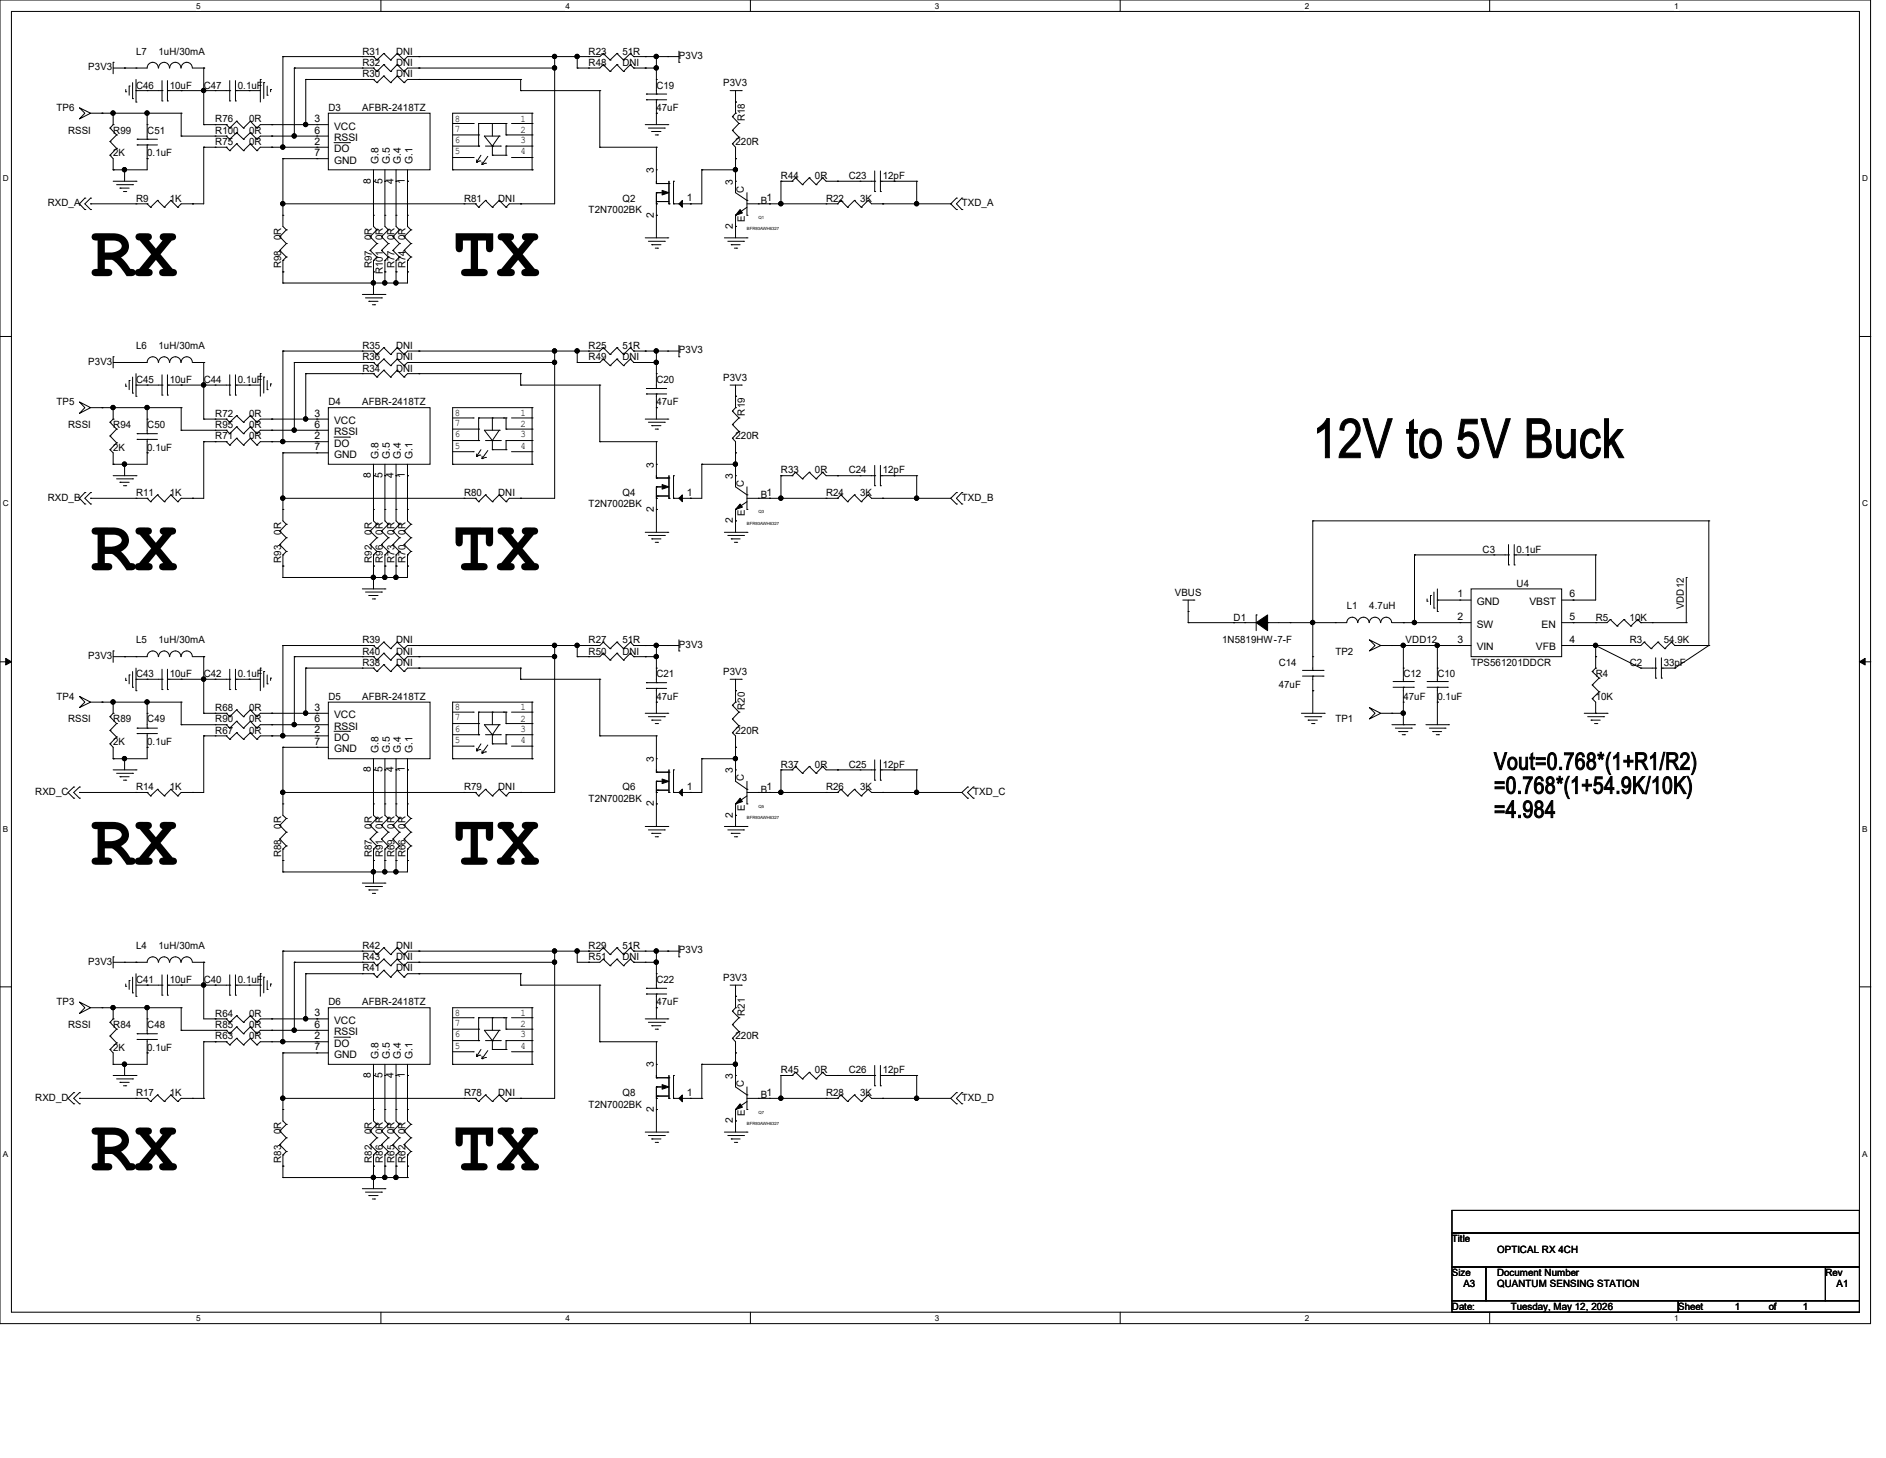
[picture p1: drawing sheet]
<svg xmlns="http://www.w3.org/2000/svg" width="279mm" height="216mm" viewBox="0 0 279 216" stroke-linecap="round" stroke-linejoin="round" font-family="sans-serif">
<defs><g id="words">
<g font-size="10.7">
<text x="13.4" y="40.9">RX</text>
<text x="67.1" y="40.9">TX</text>
<text x="13.4" y="84.5">RX</text>
<text x="67.1" y="84.5">TX</text>
<text x="13.4" y="128.1">RX</text>
<text x="67.1" y="128.1">TX</text>
<text x="13.4" y="173.3">RX</text>
<text x="67.1" y="173.3">TX</text>
</g>
<text font-size="8.1" x="194.5" y="67.8">12V to 5V Buck</text>
<g font-size="3.5">
<text x="221.3" y="114">Vout=0.768*(1+R1/R2)</text>
<text x="221.3" y="117.5">=0.768*(1+54.9K/10K)</text>
<text x="221.3" y="121.1">=4.984</text>
</g>
<g font-size="1.5">
<text x="13.1" y="10.4">P3V3</text>
<text x="20.2" y="8.1">L7</text>
<text x="23.5" y="8.1">1uH/30mA</text>
<text x="53.7" y="11.4">R30</text>
<text x="53.7" y="9.7">R32</text>
<text x="53.7" y="8.1">R31</text>
<text x="58.7" y="11.4">DNI</text>
<text x="58.7" y="9.7">DNI</text>
<text x="58.7" y="8.1">DNI</text>
<text x="87.2" y="8.1">R23</text>
<text x="87.2" y="9.7">R48</text>
<text x="92.2" y="8.1">51R</text>
<text x="92.2" y="9.7">DNI</text>
<text x="100.6" y="8.8">P3V3</text>
<text x="8.4" y="16.5">TP6</text>
<text x="20.2" y="13.1">C46</text>
<text x="25.1" y="13.1">10uF</text>
<text x="30.2" y="13.1">C47</text>
<text x="35.2" y="13.1">0.1uF</text>
<text x="48.6" y="16.5">D3</text>
<text x="53.7" y="16.5">AFBR-2418TZ</text>
<text x="67.4" y="18">8</text>
<text x="77.1" y="18">1</text>
<text x="97.2" y="13.1">C19</text>
<text x="97.2" y="16.5">47uF</text>
<text x="107.1" y="12.8">P3V3</text>
<text x="110.4" y="17.9" transform="rotate(-90 110.4 17.9)">R18</text>
<text x="10.1" y="19.8">RSSI</text>
<text x="16.8" y="19.8">R99</text>
<text x="16.8" y="23.2">2K</text>
<text x="21.8" y="19.8">C51</text>
<text x="21.8" y="23.2">0.1uF</text>
<text x="31.9" y="19.8">R100</text>
<text x="31.9" y="18.1">R76</text>
<text x="31.9" y="21.5">R75</text>
<text x="36.9" y="18.1">0R</text>
<text x="36.9" y="21.5">0R</text>
<text x="36.9" y="19.8">0R</text>
<text x="46.6" y="18.1">3</text>
<text x="46.6" y="19.8">6</text>
<text x="46.6" y="21.4">2</text>
<text x="46.6" y="23.1">7</text>
<text x="49.5" y="19.2">VCC</text>
<text x="49.5" y="20.9">RSSI</text>
<text x="49.5" y="22.5">DO</text>
<text x="67.4" y="19.5">7</text>
<text x="67.4" y="21.2">6</text>
<text x="67.4" y="22.9">5</text>
<text x="77.1" y="19.7">2</text>
<text x="77.1" y="21.2">3</text>
<text x="77.1" y="22.9">4</text>
<text x="109" y="21.5">220R</text>
<text x="20.2" y="29.9">R9</text>
<text x="25.1" y="29.9">1K</text>
<text x="49.5" y="24.2">GND</text>
<text x="54.9" y="27.2" transform="rotate(-90 54.9 27.2)">8</text>
<text x="56" y="24.3" transform="rotate(-90 56 24.3)">G.8</text>
<text x="56.6" y="27.2" transform="rotate(-90 56.6 27.2)">5</text>
<text x="57.7" y="24.3" transform="rotate(-90 57.7 24.3)">G.5</text>
<text x="58.3" y="27.2" transform="rotate(-90 58.3 27.2)">4</text>
<text x="59.4" y="24.3" transform="rotate(-90 59.4 24.3)">G.4</text>
<text x="60" y="27.2" transform="rotate(-90 60 27.2)">1</text>
<text x="61.1" y="24.3" transform="rotate(-90 61.1 24.3)">G.1</text>
<text x="68.7" y="29.9">R81</text>
<text x="73.8" y="29.9">DNI</text>
<text x="92.2" y="29.9">Q2</text>
<text x="96.9" y="25.7" transform="rotate(-90 96.9 25.7)">3</text>
<text x="101.8" y="29.8">1</text>
<text x="108.6" y="27.3" transform="rotate(-90 108.6 27.3)">3</text>
<text x="110.2" y="28.5" transform="rotate(-90 110.2 28.5)">C</text>
<text x="113.5" y="29.8">1</text>
<text x="115.7" y="26.5">R44</text>
<text x="120.7" y="26.5">0R</text>
<text x="122.4" y="29.9">R22</text>
<text x="125.7" y="26.5">C23</text>
<text x="127.4" y="29.9">3K</text>
<text x="130.8" y="26.5">12pF</text>
<text x="7.1" y="30.5">RXD_A</text>
<text x="41.7" y="35.6" transform="rotate(-90 41.7 35.6)">0R</text>
<text x="55.1" y="35.6" transform="rotate(-90 55.1 35.6)">0R</text>
<text x="56.7" y="35.6" transform="rotate(-90 56.7 35.6)">0R</text>
<text x="58.4" y="35.6" transform="rotate(-90 58.4 35.6)">0R</text>
<text x="60.1" y="35.6" transform="rotate(-90 60.1 35.6)">0R</text>
<text x="87.2" y="31.5">T2N7002BK</text>
<text x="96.9" y="32.2" transform="rotate(-90 96.9 32.2)">2</text>
<text x="108.6" y="33.9" transform="rotate(-90 108.6 33.9)">2</text>
<text x="110.4" y="32.9" transform="rotate(-90 110.4 32.9)">E</text>
<text x="112.7" y="30.2">B</text>
<text x="142.5" y="30.5">TXD_A</text>
<text x="41.7" y="39.8" transform="rotate(-90 41.7 39.8)">R98</text>
<text x="55.1" y="39.8" transform="rotate(-90 55.1 39.8)">R97</text>
<text x="56.7" y="40.6" transform="rotate(-90 56.7 40.6)">R101</text>
<text x="58.4" y="39.8" transform="rotate(-90 58.4 39.8)">R77</text>
<text x="60.1" y="39.8" transform="rotate(-90 60.1 39.8)">R74</text>
<text x="20.2" y="51.6">L6</text>
<text x="23.5" y="51.6">1uH/30mA</text>
<text x="53.7" y="51.6">R35</text>
<text x="53.7" y="53.3">R36</text>
<text x="58.7" y="51.6">DNI</text>
<text x="58.7" y="53.3">DNI</text>
<text x="87.2" y="53.3">R49</text>
<text x="87.2" y="51.6">R25</text>
<text x="92.2" y="53.3">DNI</text>
<text x="92.2" y="51.6">51R</text>
<text x="100.6" y="52.3">P3V3</text>
<text x="13.1" y="54">P3V3</text>
<text x="20.2" y="56.7">C45</text>
<text x="25.1" y="56.7">10uF</text>
<text x="30.2" y="56.7">C44</text>
<text x="35.2" y="56.7">0.1uF</text>
<text x="53.7" y="55">R34</text>
<text x="58.7" y="55">DNI</text>
<text x="97.2" y="56.7">C20</text>
<text x="107.1" y="56.3">P3V3</text>
<text x="8.4" y="60">TP5</text>
<text x="10.1" y="63.4">RSSI</text>
<text x="16.8" y="63.4">R94</text>
<text x="21.8" y="63.4">C50</text>
<text x="31.9" y="63.4">R95</text>
<text x="31.9" y="61.7">R72</text>
<text x="31.9" y="65.1">R71</text>
<text x="36.9" y="63.4">0R</text>
<text x="36.9" y="61.7">0R</text>
<text x="36.9" y="65.1">0R</text>
<text x="46.6" y="61.7">3</text>
<text x="46.6" y="63.3">6</text>
<text x="46.6" y="65">2</text>
<text x="48.6" y="60">D4</text>
<text x="49.5" y="62.8">VCC</text>
<text x="49.5" y="64.4">RSSI</text>
<text x="53.7" y="60">AFBR-2418TZ</text>
<text x="67.4" y="61.6">8</text>
<text x="67.4" y="64.8">6</text>
<text x="67.4" y="63.1">7</text>
<text x="77.1" y="61.6">1</text>
<text x="77.1" y="63.3">2</text>
<text x="77.1" y="64.8">3</text>
<text x="97.2" y="60">47uF</text>
<text x="109" y="65.1">220R</text>
<text x="110.4" y="61.6" transform="rotate(-90 110.4 61.6)">R19</text>
<text x="16.8" y="66.8">2K</text>
<text x="21.8" y="66.8">0.1uF</text>
<text x="46.6" y="66.7">7</text>
<text x="49.5" y="66.1">DO</text>
<text x="49.5" y="67.8">GND</text>
<text x="54.9" y="70.8" transform="rotate(-90 54.9 70.8)">8</text>
<text x="56" y="67.9" transform="rotate(-90 56 67.9)">G.8</text>
<text x="56.6" y="70.8" transform="rotate(-90 56.6 70.8)">5</text>
<text x="57.7" y="67.9" transform="rotate(-90 57.7 67.9)">G.5</text>
<text x="58.3" y="70.8" transform="rotate(-90 58.3 70.8)">4</text>
<text x="59.4" y="67.9" transform="rotate(-90 59.4 67.9)">G.4</text>
<text x="60" y="70.8" transform="rotate(-90 60 70.8)">1</text>
<text x="61.1" y="67.9" transform="rotate(-90 61.1 67.9)">G.1</text>
<text x="67.4" y="66.5">5</text>
<text x="77.1" y="66.5">4</text>
<text x="96.9" y="69.3" transform="rotate(-90 96.9 69.3)">3</text>
<text x="108.6" y="70.9" transform="rotate(-90 108.6 70.9)">3</text>
<text x="115.7" y="70.1">R33</text>
<text x="120.7" y="70.1">0R</text>
<text x="125.7" y="70.1">C24</text>
<text x="130.8" y="70.1">12pF</text>
<text x="7.1" y="74.1">RXD_B</text>
<text x="20.2" y="73.4">R11</text>
<text x="25.1" y="73.4">1K</text>
<text x="68.7" y="73.4">R80</text>
<text x="73.8" y="73.4">DNI</text>
<text x="87.2" y="75.1">T2N7002BK</text>
<text x="92.2" y="73.4">Q4</text>
<text x="96.9" y="75.8" transform="rotate(-90 96.9 75.8)">2</text>
<text x="101.8" y="73.4">1</text>
<text x="108.6" y="77.5" transform="rotate(-90 108.6 77.5)">2</text>
<text x="110.2" y="72.1" transform="rotate(-90 110.2 72.1)">C</text>
<text x="110.4" y="76.5" transform="rotate(-90 110.4 76.5)">E</text>
<text x="112.7" y="73.8">B</text>
<text x="113.5" y="73.4">1</text>
<text x="122.4" y="73.4">R24</text>
<text x="127.4" y="73.4">3K</text>
<text x="142.5" y="74.1">TXD_B</text>
<text x="41.7" y="83.4" transform="rotate(-90 41.7 83.4)">R93</text>
<text x="41.7" y="79.2" transform="rotate(-90 41.7 79.2)">0R</text>
<text x="55.1" y="83.4" transform="rotate(-90 55.1 83.4)">R92</text>
<text x="55.1" y="79.2" transform="rotate(-90 55.1 79.2)">0R</text>
<text x="56.7" y="83.4" transform="rotate(-90 56.7 83.4)">R96</text>
<text x="56.7" y="79.2" transform="rotate(-90 56.7 79.2)">0R</text>
<text x="58.4" y="83.4" transform="rotate(-90 58.4 83.4)">R73</text>
<text x="58.4" y="79.2" transform="rotate(-90 58.4 79.2)">0R</text>
<text x="60.1" y="83.4" transform="rotate(-90 60.1 83.4)">R70</text>
<text x="60.1" y="79.2" transform="rotate(-90 60.1 79.2)">0R</text>
<text x="219.6" y="81.8">C3</text>
<text x="224.7" y="81.8">0.1uF</text>
<text x="174" y="88.2">VBUS</text>
<text x="215.9" y="88.5">1</text>
<text x="218.8" y="89.6">GND</text>
<text x="224.7" y="86.9">U4</text>
<text x="226.6" y="89.6">VBST</text>
<text x="232.5" y="88.5">6</text>
<text x="20.2" y="95.3">L5</text>
<text x="23.5" y="95.3">1uH/30mA</text>
<text x="53.7" y="95.3">R39</text>
<text x="58.7" y="95.3">DNI</text>
<text x="87.2" y="95.3">R27</text>
<text x="92.2" y="95.3">51R</text>
<text x="100.6" y="95.9">P3V3</text>
<text x="181.1" y="95.3">1N5819HW-7-F</text>
<text x="182.8" y="91.9">D1</text>
<text x="199.5" y="90.2">L1</text>
<text x="202.9" y="90.2">4.7uH</text>
<text x="208.2" y="95.3">VDD12</text>
<text x="215.9" y="91.8">2</text>
<text x="215.9" y="95.2">3</text>
<text x="218.8" y="92.9">SW</text>
<text x="228.4" y="92.9">EN</text>
<text x="232.5" y="95.2">4</text>
<text x="232.5" y="91.8">5</text>
<text x="236.4" y="91.9">R5</text>
<text x="241.4" y="91.9">10K</text>
<text x="241.4" y="95.3">R3</text>
<text x="246.5" y="95.3">54.9K</text>
<text x="249.5" y="90.2" transform="rotate(-90 249.5 90.2)">VDD12</text>
<text x="13.1" y="97.6">P3V3</text>
<text x="20.2" y="100.3">C43</text>
<text x="25.1" y="100.3">10uF</text>
<text x="30.2" y="100.3">C42</text>
<text x="35.2" y="100.3">0.1uF</text>
<text x="53.7" y="98.6">R38</text>
<text x="53.7" y="96.9">R40</text>
<text x="58.7" y="98.6">DNI</text>
<text x="58.7" y="96.9">DNI</text>
<text x="87.2" y="96.9">R50</text>
<text x="92.2" y="96.9">DNI</text>
<text x="97.2" y="100.3">C21</text>
<text x="107.1" y="99.9">P3V3</text>
<text x="189.4" y="98.6">C14</text>
<text x="189.4" y="101.9">47uF</text>
<text x="197.8" y="96.9">TP2</text>
<text x="207.9" y="100.3">C12</text>
<text x="212.9" y="100.3">C10</text>
<text x="217.9" y="98.6">TPS561201DDCR</text>
<text x="218.8" y="96.3">VIN</text>
<text x="227.5" y="96.3">VFB</text>
<text x="236.4" y="100.3">R4</text>
<text x="241.4" y="98.6">C2</text>
<text x="246.5" y="98.6">33pF</text>
<text x="8.4" y="103.6">TP4</text>
<text x="10.1" y="107">RSSI</text>
<text x="16.8" y="107">R89</text>
<text x="21.8" y="107">C49</text>
<text x="31.9" y="105.3">R68</text>
<text x="31.9" y="107">R90</text>
<text x="36.9" y="105.3">0R</text>
<text x="36.9" y="107">0R</text>
<text x="46.6" y="105.2">3</text>
<text x="46.6" y="106.9">6</text>
<text x="48.6" y="103.6">D5</text>
<text x="49.5" y="106.3">VCC</text>
<text x="53.7" y="103.6">AFBR-2418TZ</text>
<text x="67.4" y="105.2">8</text>
<text x="67.4" y="106.7">7</text>
<text x="77.1" y="105.2">1</text>
<text x="77.1" y="106.9">2</text>
<text x="97.2" y="103.6">47uF</text>
<text x="110.4" y="105.1" transform="rotate(-90 110.4 105.1)">R20</text>
<text x="197.8" y="107">TP1</text>
<text x="207.9" y="103.6">47uF</text>
<text x="212.9" y="103.6">0.1uF</text>
<text x="236.4" y="103.6">10K</text>
<text x="16.8" y="110.3">2K</text>
<text x="21.8" y="110.3">0.1uF</text>
<text x="31.9" y="108.7">R67</text>
<text x="36.9" y="108.7">0R</text>
<text x="46.6" y="108.6">2</text>
<text x="46.6" y="110.3">7</text>
<text x="49.5" y="108">RSSI</text>
<text x="49.5" y="109.7">DO</text>
<text x="49.5" y="111.4">GND</text>
<text x="56" y="111.5" transform="rotate(-90 56 111.5)">G.8</text>
<text x="57.7" y="111.5" transform="rotate(-90 57.7 111.5)">G.5</text>
<text x="59.4" y="111.5" transform="rotate(-90 59.4 111.5)">G.4</text>
<text x="61.1" y="111.5" transform="rotate(-90 61.1 111.5)">G.1</text>
<text x="67.4" y="108.4">6</text>
<text x="67.4" y="110">5</text>
<text x="77.1" y="110">4</text>
<text x="77.1" y="108.4">3</text>
<text x="96.9" y="112.8" transform="rotate(-90 96.9 112.8)">3</text>
<text x="109" y="108.7">220R</text>
<text x="115.7" y="113.7">R37</text>
<text x="120.7" y="113.7">0R</text>
<text x="125.7" y="113.7">C25</text>
<text x="130.8" y="113.7">12pF</text>
<text x="5.2" y="117.7">RXD_C</text>
<text x="20.2" y="117.1">R14</text>
<text x="25.1" y="117.1">1K</text>
<text x="54.9" y="114.4" transform="rotate(-90 54.9 114.4)">8</text>
<text x="56.6" y="114.4" transform="rotate(-90 56.6 114.4)">5</text>
<text x="58.3" y="114.4" transform="rotate(-90 58.3 114.4)">4</text>
<text x="60" y="114.4" transform="rotate(-90 60 114.4)">1</text>
<text x="68.7" y="117.1">R79</text>
<text x="73.8" y="117.1">DNI</text>
<text x="87.2" y="118.7">T2N7002BK</text>
<text x="92.2" y="117.1">Q6</text>
<text x="96.9" y="119.4" transform="rotate(-90 96.9 119.4)">2</text>
<text x="101.8" y="117">1</text>
<text x="108.6" y="114.5" transform="rotate(-90 108.6 114.5)">3</text>
<text x="110.2" y="115.7" transform="rotate(-90 110.2 115.7)">C</text>
<text x="112.7" y="117.4">B</text>
<text x="113.5" y="117">1</text>
<text x="122.4" y="117.1">R26</text>
<text x="127.4" y="117.1">3K</text>
<text x="144.2" y="117.7">TXD_C</text>
<text x="41.7" y="122.7" transform="rotate(-90 41.7 122.7)">0R</text>
<text x="55.1" y="122.7" transform="rotate(-90 55.1 122.7)">0R</text>
<text x="56.7" y="122.7" transform="rotate(-90 56.7 122.7)">0R</text>
<text x="58.4" y="122.7" transform="rotate(-90 58.4 122.7)">0R</text>
<text x="60.1" y="122.7" transform="rotate(-90 60.1 122.7)">0R</text>
<text x="108.6" y="121.1" transform="rotate(-90 108.6 121.1)">2</text>
<text x="110.4" y="120.1" transform="rotate(-90 110.4 120.1)">E</text>
<text x="41.7" y="126.9" transform="rotate(-90 41.7 126.9)">R88</text>
<text x="55.1" y="126.9" transform="rotate(-90 55.1 126.9)">R87</text>
<text x="56.7" y="126.9" transform="rotate(-90 56.7 126.9)">R91</text>
<text x="58.4" y="126.9" transform="rotate(-90 58.4 126.9)">R69</text>
<text x="60.1" y="126.9" transform="rotate(-90 60.1 126.9)">R66</text>
<text x="13.1" y="142.9">P3V3</text>
<text x="20.2" y="140.5">L4</text>
<text x="23.5" y="140.5">1uH/30mA</text>
<text x="53.7" y="143.9">R41</text>
<text x="53.7" y="140.5">R42</text>
<text x="53.7" y="142.2">R43</text>
<text x="58.7" y="143.9">DNI</text>
<text x="58.7" y="140.5">DNI</text>
<text x="58.7" y="142.2">DNI</text>
<text x="87.2" y="142.2">R51</text>
<text x="87.2" y="140.5">R29</text>
<text x="92.2" y="142.2">DNI</text>
<text x="92.2" y="140.5">51R</text>
<text x="100.6" y="141.2">P3V3</text>
<text x="8.4" y="148.9">TP3</text>
<text x="20.2" y="145.5">C41</text>
<text x="25.1" y="145.5">10uF</text>
<text x="30.2" y="145.5">C40</text>
<text x="35.2" y="145.5">0.1uF</text>
<text x="48.6" y="148.9">D6</text>
<text x="53.7" y="148.9">AFBR-2418TZ</text>
<text x="97.2" y="145.5">C22</text>
<text x="97.2" y="148.9">47uF</text>
<text x="107.1" y="145.2">P3V3</text>
<text x="10.1" y="152.2">RSSI</text>
<text x="16.8" y="152.2">R84</text>
<text x="16.8" y="155.6">2K</text>
<text x="21.8" y="152.2">C48</text>
<text x="21.8" y="155.6">0.1uF</text>
<text x="31.9" y="150.6">R64</text>
<text x="31.9" y="153.9">R63</text>
<text x="31.9" y="152.2">R85</text>
<text x="36.9" y="150.6">0R</text>
<text x="36.9" y="153.9">0R</text>
<text x="36.9" y="152.2">0R</text>
<text x="46.6" y="150.5">3</text>
<text x="46.6" y="152.2">6</text>
<text x="46.6" y="153.9">2</text>
<text x="46.6" y="155.5">7</text>
<text x="49.5" y="151.6">VCC</text>
<text x="49.5" y="153.3">RSSI</text>
<text x="49.5" y="155">DO</text>
<text x="67.4" y="150.5">8</text>
<text x="67.4" y="153.6">6</text>
<text x="67.4" y="151.9">7</text>
<text x="67.4" y="155.3">5</text>
<text x="77.1" y="155.3">4</text>
<text x="77.1" y="150.5">1</text>
<text x="77.1" y="152.1">2</text>
<text x="77.1" y="153.6">3</text>
<text x="109" y="153.9">220R</text>
<text x="110.4" y="150.4" transform="rotate(-90 110.4 150.4)">R21</text>
<text x="49.5" y="156.6">GND</text>
<text x="54.9" y="159.6" transform="rotate(-90 54.9 159.6)">8</text>
<text x="56" y="156.8" transform="rotate(-90 56 156.8)">G.8</text>
<text x="56.6" y="159.6" transform="rotate(-90 56.6 159.6)">5</text>
<text x="57.7" y="156.8" transform="rotate(-90 57.7 156.8)">G.5</text>
<text x="58.3" y="159.6" transform="rotate(-90 58.3 159.6)">4</text>
<text x="59.4" y="156.8" transform="rotate(-90 59.4 156.8)">G.4</text>
<text x="60" y="159.6" transform="rotate(-90 60 159.6)">1</text>
<text x="61.1" y="156.8" transform="rotate(-90 61.1 156.8)">G.1</text>
<text x="96.9" y="158.1" transform="rotate(-90 96.9 158.1)">3</text>
<text x="108.6" y="159.8" transform="rotate(-90 108.6 159.8)">3</text>
<text x="110.2" y="161" transform="rotate(-90 110.2 161)">C</text>
<text x="115.7" y="159">R45</text>
<text x="120.7" y="159">0R</text>
<text x="125.7" y="159">C26</text>
<text x="130.8" y="159">12pF</text>
<text x="5.2" y="163">RXD_D</text>
<text x="20.2" y="162.3">R17</text>
<text x="25.1" y="162.3">1K</text>
<text x="41.7" y="168" transform="rotate(-90 41.7 168)">0R</text>
<text x="55.1" y="168" transform="rotate(-90 55.1 168)">0R</text>
<text x="56.7" y="168" transform="rotate(-90 56.7 168)">0R</text>
<text x="58.4" y="168" transform="rotate(-90 58.4 168)">0R</text>
<text x="60.1" y="168" transform="rotate(-90 60.1 168)">0R</text>
<text x="68.7" y="162.3">R78</text>
<text x="73.8" y="162.3">DNI</text>
<text x="87.2" y="164">T2N7002BK</text>
<text x="92.2" y="162.3">Q8</text>
<text x="96.9" y="164.7" transform="rotate(-90 96.9 164.7)">2</text>
<text x="101.8" y="162.3">1</text>
<text x="108.6" y="166.3" transform="rotate(-90 108.6 166.3)">2</text>
<text x="110.4" y="165.3" transform="rotate(-90 110.4 165.3)">E</text>
<text x="112.7" y="162.6">B</text>
<text x="113.5" y="162.3">1</text>
<text x="122.4" y="162.3">R28</text>
<text x="127.4" y="162.3">3K</text>
<text x="142.5" y="163">TXD_D</text>
<text x="41.7" y="172.2" transform="rotate(-90 41.7 172.2)">R83</text>
<text x="55.1" y="172.2" transform="rotate(-90 55.1 172.2)">R82</text>
<text x="56.7" y="172.2" transform="rotate(-90 56.7 172.2)">R86</text>
<text x="58.4" y="172.2" transform="rotate(-90 58.4 172.2)">R65</text>
<text x="60.1" y="172.2" transform="rotate(-90 60.1 172.2)">R62</text>
<text x="215.1" y="183.9">Title</text>
<text x="221.8" y="185.6">OPTICAL RX 4CH</text>
<text x="215.1" y="189">Size</text>
<text x="216.8" y="190.6">A3</text>
<text x="221.8" y="190.6">QUANTUM SENSING STATION</text>
<text x="221.8" y="189">Document Number</text>
<text x="270.4" y="189">Rev</text>
<text x="272.1" y="190.6">A1</text>
<text x="215.1" y="194">Date:</text>
<text x="223.8" y="194">Tuesday, May 12, 2026</text>
<text x="248.6" y="194">Sheet</text>
<text x="257" y="194">1</text>
<text x="262" y="194">of</text>
<text x="267.1" y="194">1</text>
</g>
<g font-size="1.2">
<text x="29" y="1.3">5</text>
<text x="83.8" y="1.3">4</text>
<text x="138.5" y="1.3">3</text>
<text x="193.3" y="1.3">2</text>
<text x="248" y="1.3">1</text>
<text x=".4" y="26.8">D</text>
<text x="275.9" y="26.8">D</text>
<text x=".4" y="75">C</text>
<text x="275.9" y="75">C</text>
<text x=".4" y="123.1">B</text>
<text x="275.9" y="123.1">B</text>
<text x=".4" y="171.3">A</text>
<text x="275.9" y="171.3">A</text>
<text x="29" y="195.6">5</text>
<text x="83.8" y="195.6">4</text>
<text x="138.5" y="195.6">3</text>
<text x="193.3" y="195.6">2</text>
<text x="248" y="195.6">1</text>
</g>
<g font-size=".6">
<text x="110.7" y="34.1">BFR93AWH6327</text>
<text x="112.4" y="32.5">Q1</text>
<text x="110.7" y="77.7">BFR93AWH6327</text>
<text x="112.4" y="76">Q3</text>
<text x="112.4" y="119.6">Q5</text>
<text x="110.7" y="121.3">BFR93AWH6327</text>
<text x="110.7" y="166.6">BFR93AWH6327</text>
<text x="112.4" y="164.9">Q7</text>
</g>
</g></defs>
<path d="M0 0h277.1v196h-277.1zM1.7 1.7h273.8v192.6h-273.8z" fill="none" stroke="#000" stroke-width=".15"/>
<g fill="#fff">
<path d="M29 .2h.7v1.3h-.7z"/>
<path d="M29 194.5h.7v1.3h-.7z"/>
</g>
<path d="M56.4 0v1.7M56.4 194.3v1.7" fill="none" stroke="#000" stroke-width=".15"/>
<g fill="#fff">
<path d="M83.8 .2h.6v1.3h-.6z"/>
<path d="M83.8 194.5h.6v1.3h-.6z"/>
</g>
<path d="M111.2 0v1.7M111.2 194.3v1.7" fill="none" stroke="#000" stroke-width=".15"/>
<g fill="#fff">
<path d="M138.5 .2h.6v1.3h-.6z"/>
<path d="M138.5 194.5h.6v1.3h-.6z"/>
</g>
<path d="M165.9 0v1.7M165.9 194.3v1.7" fill="none" stroke="#000" stroke-width=".15"/>
<g fill="#fff">
<path d="M193.3 .2h.6v1.3h-.6z"/>
<path d="M193.3 194.5h.6v1.3h-.6z"/>
</g>
<path d="M220.7 0v1.7M220.7 194.3v1.7" fill="none" stroke="#000" stroke-width=".15"/>
<g fill="#fff">
<path d="M248 .2h.7v1.3h-.7z"/>
<path d="M248 194.5h.7v1.3h-.7z"/>
<path d="M.4 25.7h.9v1.4h-.9z"/>
<path d="M275.9 25.7h.8v1.4h-.8z"/>
<path d="M.4 73.9h.9v1.3h-.9z"/>
<path d="M275.9 73.9h.8v1.3h-.8z"/>
</g>
<path d="M0 49.8h1.7M275.5 49.8h1.7" fill="none" stroke="#000" stroke-width=".15"/>
<g fill="#fff">
<path d="M.4 122h.8v1.4h-.8z"/>
<path d="M275.9 122h.7v1.4h-.7z"/>
</g>
<path d="M0 98h1.7M275.5 98h1.7" fill="none" stroke="#000" stroke-width=".15"/>
<path d="M.8 97.5l.9 .5-.9 .5zM275.5 98l.8-.5v1z" fill="#000" stroke="#000" stroke-width=".15"/>
<g fill="#fff">
<path d="M.4 170.2h.8v1.3h-.8z"/>
<path d="M275.9 170.2h.7v1.3h-.7z"/>
</g>
<g fill="none" stroke="#000" stroke-width=".15">
<path d="M11.8 16l1.6 .8-1.6 .8 .8-.8zM13.4 16.8h13.4M15.1 16.8h.1M16.3 19h.1M16.3 19l1 1M16.8 9.2h.1M16.8 18.5h.1M16.8 16.8h.1M16.8 10.1h5a.83 .83 0 0 1 .8-.9 .83 .83 0 0 1 .9 .9M16.8 9.2v1.7M16.8 16.8v1.7M16.8 18.5l-.5 .5"/>
<path d="M17.3 20h.1M17.3 20l-1 1M18.5 10.1h.1M18.6 13.6h.1M18.6 13.3v.3M19.1 12.7h.1M19.1 12.7v1.4M19.6 14.6h.1M19.6 12.2v2.4M20.2 15.1h.1M20.2 10.1h.1M20.2 13.4h.1"/>
<path d="M20.2 11.8v3.3M20.2 13.4h3.8M21.8 13.4h.1M21.8 18.5h.1M21.8 16.8h.1M21.8 16.8v3.8M23.5 10.1a.81 .81 0 0 1 .8-.9 .81 .81 0 0 1 .8 .9M24 14.9h.1M24 13.4h.1M24 11.9v3M24.8 13.4h.1M24.8 14.9h.1"/>
<path d="M24.8 13.4h9.2M24.8 11.9v3M25.1 10.1a.83 .83 0 0 1 .9-.9 .83 .83 0 0 1 .8 .9M26.8 10.1a.83 .83 0 0 1 .9-.9 .83 .83 0 0 1 .8 .9M26.8 13.4h.1M26.8 16.8h.1M26.8 16.8v3.4M28.5 10.1h1.7M30.2 10.1h.1M30.2 13.4h.1M30.2 18.5h.1M30.2 18.5h3.3"/>
<path d="M30.2 10.1v8.4M31.9 18.5h.1M31.9 13.4h.1M33.5 18.5h.1M33.5 18.5l.5 .5M34 19h.1M34 14.9h.1M34 13.4h.1M34 11.9v3M34.9 13.4h.1M34.9 14.9h.1M34.9 13.4h3.7"/>
<path d="M34.9 11.9v3M35.1 19.6h.1M35.1 17.9h.1M35.1 19.6l1 1M35.1 19.6l-1.1 1M35.1 17.9l-1.1 1.1M35.1 17.9l1 1.1M36.1 19h.1M36.9 13.4h.1M37.1 19.6h.1M37.1 17.9h.1M37.1 19.6l1 1"/>
<path d="M37.1 19.6l-1 1M37.1 17.9l1 1.1M37.1 17.9l-1 1.1M38.1 19h.1M38.6 11.8h.1M38.6 11.8v3.3M39.1 12.2h.1M39.1 12.2v2.4M39.6 14.1h.1M39.6 12.7v1.4M40.1 13.3h.1M40.1 13.3v.3"/>
<path d="M40.3 18.5h.1M41.9 8.4h.1M41.9 8.4h13.4M41.9 8.4v13.4M43.6 10.1h.1M43.6 10.1h11.7M43.6 10.1v10.1M45.3 11.8h.1M45.3 18.5h.1M45.3 11.8h10M45.3 11.8v6.7M46.9 18.5h.1"/>
<path d="M48.6 16.8h15.1v8.3h-15.1zM48.6 18.5h-10l-.5 .5M53.7 11.8h.1M53.7 10.1h.1M53.7 8.4h.1M55.3 11.8h.1M55.3 10.1h.1M55.3 8.4h.1M55.3 11.8l.5 .4M55.3 10.1l.5 .5M55.3 8.4l.5 .5M55.8 12.2h.1"/>
<path d="M55.8 10.6h.1M55.8 8.9h.1M56.9 11.3h.1M56.9 9.6h.1M56.9 7.9h.1M56.9 11.3l1 .9M56.9 11.3l-1.1 .9M56.9 9.6l1 1M56.9 9.6l-1.1 1M56.9 7.9l1 1M56.9 7.9l-1.1 1M57.9 12.2h.1"/>
<path d="M57.9 10.6h.1M57.9 8.9h.1M58.8 11.3h.1M58.8 9.6h.1M58.8 7.9h.1M58.8 11.3l1.1 .9M58.8 11.3l-.9 .9M58.8 9.6l1.1 1M58.8 9.6l-.9 1M58.8 7.9l1.1 1M58.8 7.9l-.9 1M59.9 12.2h.1"/>
<path d="M59.9 10.6h.1M59.9 8.9h.1M62.1 11.8h.1M62.1 10.1h.1M62.1 8.4h.1M67.1 18.3h3M67.1 20h3.8M70.1 18.3h.1M70.9 20h.1M70.9 18.3h.1M70.9 18.3h4.1M70.9 18.3v3.3"/>
<path d="M72.9 18.3h.1M72.9 18.3v1.9M74.6 18.3h.1M75 20h.1M75 18.3h.1M75 20h3.8M75 18.3v1.7M75.8 18.3h3M77.1 11.8h.1M77.1 13.4h.1M77.1 13.4h11.8M77.1 11.8h-16.7l-.5 .4"/>
<path d="M77.1 11.8v1.6M78.8 16.8h.1M78.8 20h.1M78.8 18.3h.1M78.8 16.8h-11.7v8.3M78.8 16.8v8.3M82.2 8.4h.1M82.2 10.1h.1M82.2 10.1h-21.8l-.5 .5M82.2 8.4v21.8h-6.8l-.4 .5M85.5 10.1h.1M85.5 8.4h.1"/>
<path d="M85.5 8.4v1.7M87.2 8.4h.1M87.2 10.1h.1M88.9 13.4h.1M88.9 13.4v8.4M89.4 7.9h.1M89.4 9.6h.1M89.4 9.6l-.5 .5h-3.4M89.4 7.9l-.5 .5h-28.5l-.5 .5M89.4 7.9l1 1M89.4 9.6l1 1M90.4 8.9h.1"/>
<path d="M90.4 10.6h.1M91.4 7.9h.1M91.4 9.6h.1M91.4 7.9l-1 1M91.4 7.9l1 1M91.4 9.6l-1 1M91.4 9.6l1 1M92.4 8.9h.1M92.4 10.6h.1M93.4 7.9h.1M93.4 9.6h.1M93.4 7.9l-1 1"/>
<path d="M93.4 7.9l.5 .5M93.4 9.6l-1 1M93.4 9.6l.5 .5M93.9 8.4h.1M93.9 10.1h.1M93.9 10.1h3.3M93.9 8.4h6.7M95.6 8.4h.1M95.6 10.1h.1M95.6 18.5h3.3M95.8 13.9h.1M95.8 14.8h.1"/>
<path d="M95.8 13.9h3M95.8 14.8h3M96.1 19h2.3M96.6 19.5h.1M96.6 19.5h1.3M97.1 20h.3M97.2 14.8h.1M97.2 13.9h.1M97.2 16.8h.1M97.2 11.8h.1M97.2 8.4h.1M97.2 10.1h.1"/>
<path d="M97.2 8.4v5.5M97.2 14.8v3.7M97.4 20h.1M98.4 19h.1M98.9 18.5h.1M98.9 8.4h.1M100.6 9.2h.1M100.6 7.6v1.6M108.2 13.4h1.6M108.5 19.3h.1M108.5 17.3h.1M108.5 19.3l1 1"/>
<path d="M108.5 17.3l1 1M109 15.1h.1M109 16.8h.1M109 13.4v3.4M109 16.8l-.5 .5M109.5 18.3h.1M109.5 18.3l-1 1M109.8 13.4h.1M12.6 29.3h.1M12.6 31h.1M12.6 29.3l-.8 .9 .8 .8M13.4 29.3h.1"/>
<path d="M13.4 31h.1M13.4 30.2h.1M13.4 29.3l-.8 .9 .8 .8M13.4 30.2h8.4M16.3 23h.1M16.3 21h.1M16.3 23l.5 .5v1.6M16.3 21l1 1M16.8 25.1h.1M16.8 26.8h3.4M17.3 22h.1M17.3 27.3h2.3"/>
<path d="M17.3 22l-1 1M17.8 27.9h.1M17.8 27.9h1.3M18.3 28.4h.3M18.5 25.1h.1M18.5 25.1v1.7M18.6 28.4h.1M19.6 27.3h.1M20.2 26.8h.1M20.2 30.2h.1M20.3 20.6h.1M20.3 21.5h.1"/>
<path d="M20.3 20.6h3M20.3 21.5h3M21.8 30.2h.1M21.8 21.5h.1M21.8 20.6h.1M21.8 23.5h.1M21.8 21.5v3.6h-5M21.8 30.2l.5 .5M22.3 30.7h.1M23.3 29.7h.1M23.3 29.7l1 1M23.3 29.7l-1 1"/>
<path d="M24.3 30.7h.1M25.3 29.7h.1M25.3 29.7l1 1M25.3 29.7l-1 1M26.3 30.7h.1M26.8 20.2h.1M26.8 20.2h6.7M28.5 30.2h.1M30.2 21.8h.1M30.2 21.8v8.4h-3.4l-.5 .5M30.2 21.8h3.3M31.9 20.2h.1"/>
<path d="M31.9 21.8h.1M33.5 20.2h.1M33.5 21.8h.1M33.5 20.2l.5 .4M33.5 21.8l.5 .5M34 20.6h.1M34 22.3h.1M35.1 21.3h.1M35.1 21.3l1 1M35.1 21.3l-1.1 1M36.1 20.6h.1M36.1 22.3h.1"/>
<path d="M37.1 21.3h.1M37.1 21.3l1 1M37.1 21.3l-1 1M38.1 20.6h.1M38.1 22.3h.1M40.3 20.2h.1M40.3 21.8h.1M41.4 35.1h.1M41.4 37.1h.1M41.4 35.1l1 1M41.4 37.1l1 1M41.9 38.6h.1"/>
<path d="M41.9 31.9h.1M41.9 23.5h.1M41.9 21.8h.1M41.9 30.2h.1M41.9 30.2h28.5M41.9 23.5v10l.5 .5M41.9 38.6v3.3M41.9 23.5h6.7M42.4 34h.1M42.4 36.1h.1M42.4 38.1h.1M42.4 34l-1 1.1"/>
<path d="M42.4 36.1l-1 1M42.4 38.1l-.5 .5M43.6 20.2h.1M46.9 20.2h.1M46.9 21.8h.1M46.9 23.5h.1M48.6 20.2h-10l-.5 .4M48.6 21.8h-10l-.5 .5M49.5 21.1h2.3M51.8 21.1h.1M54.8 35.1h.1M54.8 37.1h.1"/>
<path d="M54.8 35.1l1 1M54.8 37.1l1 1M55.3 26.8h.1M55.3 38.6h.1M55.3 31.9h.1M55.3 25.1v8.4l.5 .5M55.3 38.6v5M55.8 34h.1M55.8 36.1h.1M55.8 38.1h.1M55.8 34l-1 1.1M55.8 36.1l-1 1"/>
<path d="M55.8 38.1l-.5 .5M56.5 35.1h.1M56.5 37.1h.1M56.5 35.1l1 1M56.5 37.1l1 1M57 26.8h.1M57 38.6h.1M57 31.9h.1M57 25.1v8.4l.5 .5M57 38.6v3.3M57.5 34h.1M57.5 36.1h.1"/>
<path d="M57.5 38.1h.1M57.5 34l-1 1.1M57.5 36.1l-1 1M57.5 38.1l-.5 .5M58.2 35.1h.1M58.2 37.1h.1M58.2 35.1l1 1M58.2 37.1l1 1M58.7 26.8h.1M58.7 38.6h.1M58.7 31.9h.1M58.7 25.1v8.4l.5 .5"/>
<path d="M58.7 38.6v3.3M59.2 34h.1M59.2 36.1h.1M59.2 38.1h.1M59.2 34l-1 1.1M59.2 36.1l-1 1M59.2 38.1l-.5 .5M59.9 35.1h.1M59.9 37.1h.1M59.9 35.1l1 1M59.9 37.1l1 1M60.4 26.8h.1"/>
<path d="M60.4 38.6h.1M60.4 31.9h.1M60.4 25.1v8.4l.5 .5M60.4 38.6v3.3h-18.5M60.9 34h.1M60.9 36.1h.1M60.9 38.1h.1M60.9 34l-1 1.1M60.9 36.1l-1 1M60.9 38.1l-.5 .5M67.1 25.1h.1M67.1 25.1h11.7"/>
<path d="M67.1 21.6h3.8M67.1 23.3h3M68.7 30.2h.1M70.1 23.3h.1M70.4 30.2h.1M70.4 30.2l.5 .5M70.6 24h.1M70.6 23.7v.3M70.9 21.6h.1M70.9 30.7h.1M71.1 23.8h.1M71.1 23.8l-.5 .2"/>
<path d="M71.2 23l-.6 1M71.4 24.3h.1M71.4 24v.3M71.9 24.2h.1M71.9 29.7h.1M71.9 21.6h2.2M71.9 24.2l-.5 .1M71.9 29.7l1 1M71.9 29.7l-1 1M72.3 23.2l-.9 1.1M72.9 21.6h.1M72.9 23h.1"/>
<path d="M72.9 30.7h.1M72.9 21.6v1.4M72.9 23h2.1M74 20.2h.1M74 29.7h.1M74 20.2h-2.2l1.1 1.4M74 20.2l-1.1 1.4M74 29.7l1 1M74 29.7l-1.1 1M74.1 21.6h.1M75 23h.1M75 21.6h.1"/>
<path d="M75 30.7h.1M75 21.6h3.8M75 21.6v1.4M75.8 23.3h3M77.1 30.2h.1M78.8 25.1h.1M78.8 21.6h.1M78.8 23.3h.1M88.9 21.8h.1M88.9 21.8h8.3M95.6 35.2h3.3M96.1 35.7h2.3"/>
<path d="M96.6 36.2h.1M96.6 36.2h1.3M97.1 36.7h.3M97.2 27.2h.1M97.2 28.5h.1M97.2 30.2h.1M97.2 29.8h.1M97.2 31.9h.1M97.2 25.1h.1M97.2 21.8h.1M97.2 21.8v5.4M97.2 28.5v6.7"/>
<path d="M97.2 27.2h1.9M97.2 28.5h1.1M97.2 29.8h1.9M97.4 36.7h.1M97.4 29.8h.1M98.4 35.7h.1M98.9 35.2h.1M98.9 27.2h.1M99.1 30.2h.1M99.1 27.2h.1M99.1 26.8v3.4M99.8 30.2h.1"/>
<path d="M99.8 26.8h.1M99.8 26.8v3.4M102.3 30.2h.1M104 25.1h.1M104 25.1h5M104 25.1v5.1h-4.2M107.3 35.2h3.4M107.8 35.7h2.4M108.3 36.2h.1M108.3 36.2h1.3M108.5 21.3h.1M108.5 21.3l.5 .5v6.7l1.7 1.2"/>
<path d="M108.8 36.7h.3M109 31.9h.1M109 26.8h.1M109 33.5h.1M109 23.5h.1M109 25.1h.1M109 31.9v3.3M109.1 36.7h.1M109.5 20.3h.1M109.5 20.3l-1 1M110.2 35.7h.1M110.7 35.2h.1"/>
<path d="M110.7 29.7h.1M110.7 31.9h.1M110.7 30.2h13.4M110.7 30.7l-1.7 1.2M110.7 28.5v3.4M112.4 30.2h.1M114 30.2h.1M115.7 26.8h.1M115.7 30.2h.1M115.7 26.8h1.6M115.7 26.8v3.4M117.3 26.8h.1"/>
<path d="M117.9 26.3h.1M117.9 26.3l-.6 .5M117.9 26.3l1 1M118.9 27.3h.1M119.9 26.3h.1M119.9 26.3l1 1M119.9 26.3l-1 1M120.9 27.3h.1M121.9 26.3h.1M121.9 26.3l.5 .5h7.2M121.9 26.3l-1 1M122.4 30.2h.1"/>
<path d="M124.1 26.8h.1M124.1 30.2h.1M124.6 29.7h.1M124.6 29.7l1 1M124.6 29.7l-.5 .5M125.6 30.7h.1M126.6 29.7h.1M126.6 29.7l1 1M126.6 29.7l-1 1M127.4 26.8h.1M127.6 30.7h.1M128.6 29.7h.1"/>
<path d="M128.6 29.7l.5 .5h11.7M128.6 29.7l-1 1M129.6 28.4h.1M129.6 26.8h.1M129.6 25.3v3.1M130.4 26.8h.1M130.4 28.4h.1M130.4 26.8h5.4M130.4 25.3v3.1M130.8 30.2h.1M132.5 26.8h.1M135.8 26.8h.1"/>
<path d="M135.8 26.8v3.4M140.8 30.2h.1M140.8 30.2l.9 .8M141.7 29.3h.1M141.7 31h.1M141.7 29.3l-.9 .9M142.5 31h.1M142.5 29.3h.1M142.5 29.3l-.8 .9 .8 .8M11.8 59.5l1.6 .9-1.6 .8 .8-.8zM16.8 52.8h.1M16.8 52.8v1.7"/>
<path d="M18.5 53.7h.1M18.6 57.2h.1M18.6 56.9v.3M19.1 56.3h.1M19.1 56.3v1.4M19.6 58.2h.1M19.6 55.8v2.4M20.2 58.7h.1M20.2 53.7h.1M20.2 57h.1M20.2 55.3v3.4M20.2 57h3.8"/>
<path d="M21.8 57h.1M23.5 53.7a.83 .83 0 0 0-.9-.9 .83 .83 0 0 0-.8 .9h-5M24 58.5h.1M24 57h.1M24 55.5v3M24.8 57h.1M24.8 58.5h.1M24.8 57h9.2M24.8 55.5v3M25.1 53.7a.81 .81 0 0 0-.8-.9 .81 .81 0 0 0-.8 .9M26.8 53.7a.83 .83 0 0 0-.8-.9 .83 .83 0 0 0-.9 .9M26.8 57h.1"/>
<path d="M28.5 53.7a.83 .83 0 0 0-.8-.9 .83 .83 0 0 0-.9 .9M28.5 53.7h1.7M30.2 53.7h.1M30.2 57h.1M30.2 53.7v8.4M31.9 57h.1M34 58.5h.1M34 57h.1M34 55.5v3M34.9 57h.1M34.9 58.5h.1M34.9 57h3.7"/>
<path d="M34.9 55.5v3M36.9 57h.1M38.6 55.3h.1M38.6 55.3v3.4M39.1 55.8h.1M39.1 55.8v2.4M39.6 57.7h.1M39.6 56.3v1.4M40.1 56.9h.1M40.1 56.9v.3M41.9 40.3h.1M41.9 41.9h.1"/>
<path d="M41.9 52h.1M41.9 52h13.4M41.9 52v13.4M43.6 53.7h.1M43.6 53.7h11.7M43.6 53.7v10M45.3 55.3h.1M45.3 55.3h10M45.3 55.3v6.8M53.7 52h.1M53.7 53.7h.1M53.7 55.3h.1"/>
<path d="M53.7 43.6h3.3M54.1 44.1h2.4M54.7 44.6h.1M54.7 44.6h1.3M55.2 45.1h.3M55.3 52h.1M55.3 53.7h.1M55.3 40.3h.1M55.3 55.3h.1M55.3 41.9h.1M55.3 52l.5 .5M55.3 53.7l.5 .4"/>
<path d="M55.3 55.3l.5 .5M55.5 45.1h.1M55.8 52.5h.1M55.8 54.1h.1M55.8 55.8h.1M56.5 44.1h.1M56.9 51.5h.1M56.9 53.2h.1M56.9 54.8h.1M56.9 51.5l1 1M56.9 51.5l-1.1 1M56.9 53.2l1 .9"/>
<path d="M56.9 53.2l-1.1 .9M56.9 54.8l1 1M56.9 54.8l-1.1 1M57 43.6h.1M57 40.3h.1M57 41.9h.1M57.9 52.5h.1M57.9 54.1h.1M57.9 55.8h.1M58.7 40.3h.1M58.7 41.9h.1M58.8 51.5h.1"/>
<path d="M58.8 53.2h.1M58.8 54.8h.1M58.8 51.5l1.1 1M58.8 51.5l-.9 1M58.8 53.2l1.1 .9M58.8 53.2l-.9 .9M58.8 54.8l1.1 1M58.8 54.8l-.9 1M59.9 52.5h.1M59.9 54.1h.1M59.9 55.8h.1M60.4 40.3h.1"/>
<path d="M62.1 52h.1M62.1 53.7h.1M62.1 55.3h.1M77.1 55.3h.1M77.1 57h.1M77.1 57h11.8M77.1 55.3h-16.7l-.5 .5M77.1 55.3v1.7M82.2 52h.1M82.2 53.7h.1M82.2 53.7h-21.8l-.5 .4M82.2 52v21.8h-6.8l-.4 .5"/>
<path d="M85.5 52h.1M85.5 53.7h.1M85.5 52v1.7M87.2 53.7h.1M87.2 52h.1M88.9 57h.1M88.9 57v8.4M89.4 53.2h.1M89.4 51.5h.1M89.4 51.5l-.5 .5h-28.5l-.5 .5M89.4 53.2l-.5 .5h-3.4M89.4 53.2l1 .9"/>
<path d="M89.4 51.5l1 1M90.4 54.1h.1M90.4 52.5h.1M91.4 53.2h.1M91.4 51.5h.1M91.4 53.2l-1 .9M91.4 53.2l1 .9M91.4 51.5l-1 1M91.4 51.5l1 1M92.4 54.1h.1M92.4 52.5h.1M93.4 53.2h.1"/>
<path d="M93.4 51.5h.1M93.4 53.2l-1 .9M93.4 53.2l.5 .5M93.4 51.5l-1 1M93.4 51.5l.5 .5M93.9 53.7h.1M93.9 52h.1M93.9 52h6.7M93.9 53.7h3.3M95.6 53.7h.1M95.6 52h.1M95.8 57.5h.1"/>
<path d="M95.8 58.3h.1M95.8 57.5h3M95.8 58.3h3M97.2 58.3h.1M97.2 57.5h.1M97.2 55.3h.1M97.2 52h.1M97.2 53.7h.1M97.2 52v5.5M97.2 58.3v3.8M98.9 52h.1M100.6 52.8h.1"/>
<path d="M100.6 51.1v1.7M108.2 57h1.6M109 58.7h.1M109 57v3.4M109.8 57h.1M12.6 72.9h.1M12.6 74.6h.1M12.6 72.9l-.8 .9 .8 .8M13.4 72.9h.1M13.4 74.6h.1M13.4 73.8h.1M13.4 60.4h13.4"/>
<path d="M13.4 72.9l-.8 .9 .8 .8M13.4 73.8h8.4M15.1 60.4h.1M16.3 66.6h.1M16.3 64.6h.1M16.3 62.5h.1M16.3 66.6l.5 .5v1.6M16.3 64.6l1 1M16.3 62.5l1 1M16.8 62.1h.1M16.8 68.7h.1M16.8 60.4h.1"/>
<path d="M16.8 60.4v1.7M16.8 70.4h3.4M16.8 62.1l-.5 .4M17.3 65.6h.1M17.3 63.5h.1M17.3 70.9h2.3M17.3 65.6l-1 1M17.3 63.5l-1 1.1M17.8 71.4h.1M17.8 71.4h1.3M18.3 71.9h.3M18.5 68.7h.1"/>
<path d="M18.5 68.7v1.7M18.6 71.9h.1M19.6 70.9h.1M20.2 70.4h.1M20.2 73.8h.1M20.3 64.2h.1M20.3 65.1h.1M20.3 64.2h3M20.3 65.1h3M21.8 73.8h.1M21.8 65.1h.1M21.8 64.2h.1"/>
<path d="M21.8 67.1h.1M21.8 62.1h.1M21.8 60.4h.1M21.8 65.1v3.6h-5M21.8 60.4v3.8M21.8 73.8l.5 .5M22.3 74.3h.1M23.3 73.3h.1M23.3 73.3l1 1M23.3 73.3l-1 1M24.3 74.3h.1M25.3 73.3h.1"/>
<path d="M25.3 73.3l1 1M25.3 73.3l-1 1M26.3 74.3h.1M26.8 60.4h.1M26.8 63.7h.1M26.8 63.7h6.7M26.8 60.4v3.3M28.5 73.8h.1M30.2 62.1h.1M30.2 65.4h.1M30.2 62.1h3.3M30.2 65.4v8.4h-3.4l-.5 .5"/>
<path d="M30.2 65.4h3.3M31.9 63.7h.1M31.9 62.1h.1M31.9 65.4h.1M33.5 63.7h.1M33.5 62.1h.1M33.5 65.4h.1M33.5 63.7l.5 .5M33.5 62.1l.5 .4M33.5 65.4l.5 .5M34 64.2h.1M34 62.5h.1"/>
<path d="M34 65.9h.1M35.1 63.2h.1M35.1 61.6h.1M35.1 64.9h.1M35.1 63.2l1 1M35.1 63.2l-1.1 1M35.1 61.6l1 .9M35.1 61.6l-1.1 .9M35.1 64.9l1 1M35.1 64.9l-1.1 1M36.1 64.2h.1M36.1 62.5h.1"/>
<path d="M36.1 65.9h.1M37.1 63.2h.1M37.1 61.6h.1M37.1 64.9h.1M37.1 63.2l1 1M37.1 63.2l-1 1M37.1 61.6l1 .9M37.1 61.6l-1 .9M37.1 64.9l1 1M37.1 64.9l-1 1M38.1 64.2h.1M38.1 62.5h.1"/>
<path d="M38.1 65.9h.1M40.3 63.7h.1M40.3 62.1h.1M40.3 65.4h.1M41.4 78.7h.1M41.4 78.7l1 .9M41.9 75.4h.1M41.9 65.4h.1M41.9 67.1h.1M41.9 73.8h.1M41.9 73.8h28.5M41.9 67.1h6.7"/>
<path d="M41.9 67.1v10l.5 .5M42.4 77.6h.1M42.4 79.6h.1M42.4 77.6l-1 1.1M42.4 79.6l-1 1M43.6 63.7h.1M45.3 62.1h.1M46.9 62.1h.1M46.9 63.7h.1M46.9 65.4h.1M46.9 67.1h.1M48.6 60.4h15.1v8.3h-15.1z"/>
<path d="M48.6 63.7h-10l-.5 .5M48.6 62.1h-10l-.5 .4M48.6 65.4h-10l-.5 .5M49.5 64.7h2.3M51.8 64.7h.1M54.8 78.7h.1M54.8 78.7l1 .9M55.3 70.4h.1M55.3 75.4h.1M55.3 68.7v8.4l.5 .5M55.8 77.6h.1M55.8 79.6h.1"/>
<path d="M55.8 77.6l-1 1.1M55.8 79.6l-1 1M56.5 78.7h.1M56.5 78.7l1 .9M57 70.4h.1M57 75.4h.1M57 68.7v8.4l.5 .5M57.5 77.6h.1M57.5 79.6h.1M57.5 77.6l-1 1.1M57.5 79.6l-1 1M58.2 78.7h.1"/>
<path d="M58.2 78.7l1 .9M58.7 70.4h.1M58.7 75.4h.1M58.7 68.7v8.4l.5 .5M59.2 77.6h.1M59.2 79.6h.1M59.2 77.6l-1 1.1M59.2 79.6l-1 1M59.9 78.7h.1M59.9 78.7l1 .9M60.4 70.4h.1M60.4 75.4h.1"/>
<path d="M60.4 68.7v8.4l.5 .5M60.9 77.6h.1M60.9 79.6h.1M60.9 77.6l-1 1.1M60.9 79.6l-1 1M67.1 68.7h.1M67.1 61.9h3M67.1 63.5h3.8M67.1 65.2h3.8M67.1 66.9h3M67.1 68.7h11.7M68.7 73.8h.1"/>
<path d="M70.1 61.9h.1M70.1 66.9h.1M70.4 73.8h.1M70.4 73.8l.5 .5M70.6 67.6h.1M70.6 67.2v.4M70.9 61.9h.1M70.9 65.2h.1M70.9 63.5h.1M70.9 74.3h.1M70.9 61.9v3.3M70.9 61.9h4.1"/>
<path d="M71.1 67.4h.1M71.1 67.4l-.5 .2M71.2 66.6l-.6 1M71.4 67.9h.1M71.4 67.6v.3M71.9 67.7h.1M71.9 73.3h.1M71.9 65.2h2.2M71.9 67.7l-.5 .2M71.9 73.3l1 1M71.9 73.3l-1 1M72.3 66.7l-.9 1.2"/>
<path d="M72.9 61.9h.1M72.9 65.2h.1M72.9 66.6h.1M72.9 74.3h.1M72.9 61.9v1.8M72.9 65.2v1.4M72.9 66.6h2.1M74 63.7h.1M74 73.3h.1M74 63.7h-2.2l1.1 1.5M74 63.7l-1.1 1.5M74 73.3l1 1"/>
<path d="M74 73.3l-1.1 1M74.1 65.2h.1M74.6 61.9h.1M75 61.9h.1M75 63.5h.1M75 65.2h.1M75 66.6h.1M75 74.3h.1M75 61.9v1.6M75 65.2v1.4M75 63.5h3.8M75 65.2h3.8"/>
<path d="M75.8 61.9h3M75.8 66.9h3M77.1 73.8h.1M78.8 60.4h.1M78.8 61.9h.1M78.8 68.7h.1M78.8 63.5h.1M78.8 65.2h.1M78.8 66.9h.1M78.8 60.4h-11.7v8.3M78.8 60.4v8.3M88.9 65.4h.1"/>
<path d="M88.9 65.4h8.3M95.6 62.1h3.3M95.6 78.8h3.3M96.1 62.5h2.3M96.1 79.3h2.3M96.6 63h.1M96.6 79.8h.1M96.6 63h1.3M96.6 79.8h1.3M97.1 63.5h.3M97.2 60.4h.1M97.2 70.8h.1"/>
<path d="M97.2 72.1h.1M97.2 73.8h.1M97.2 73.4h.1M97.2 75.4h.1M97.2 68.7h.1M97.2 65.4h.1M97.2 65.4v5.4M97.2 72.1v6.7M97.2 70.8h1.9M97.2 72.1h1.1M97.2 73.4h1.9M97.4 63.5h.1"/>
<path d="M97.4 73.4h.1M98.4 62.5h.1M98.4 79.3h.1M98.9 62.1h.1M98.9 78.8h.1M98.9 70.8h.1M99.1 73.8h.1M99.1 70.8h.1M99.1 70.4v3.4M99.8 73.8h.1M99.8 70.4h.1M99.8 70.4v3.4"/>
<path d="M102.3 73.8h.1M104 68.7h.1M104 68.7h5M104 68.7v5.1h-4.2M107.3 78.8h3.4M107.8 79.3h2.4M108.3 79.8h.1M108.3 79.8h1.3M108.5 64.9h.1M108.5 62.9h.1M108.5 60.9h.1M108.5 64.9l.5 .5v6.7l1.7 1.2"/>
<path d="M108.5 62.9l1 1M108.5 60.9l1 1M109 60.4h.1M109 67.1h.1M109 75.4h.1M109 70.4h.1M109 77.1h.1M109 68.7h.1M109 75.4v3.4M109 60.4l-.5 .5M109.5 63.9h.1M109.5 61.9h.1"/>
<path d="M109.5 63.9l-1 1M109.5 61.9l-1 1M110.2 79.3h.1M110.7 78.8h.1M110.7 73.3h.1M110.7 75.4h.1M110.7 73.8h13.4M110.7 72.1v3.3M110.7 74.3l-1.7 1.1M112.4 73.8h.1M114 73.8h.1M115.7 70.4h.1"/>
<path d="M115.7 73.8h.1M115.7 70.4h1.6M115.7 70.4v3.4M117.3 70.4h.1M117.9 69.9h.1M117.9 69.9l1 1M117.9 69.9l-.6 .5M118.9 70.9h.1M119.9 69.9h.1M119.9 69.9l1 1M119.9 69.9l-1 1M120.9 70.9h.1"/>
<path d="M121.9 69.9h.1M121.9 69.9l.5 .5h7.2M121.9 69.9l-1 1M122.4 73.8h.1M124.1 73.8h.1M124.1 70.4h.1M124.6 73.3h.1M124.6 73.3l1 1M124.6 73.3l-.5 .5M125.6 74.3h.1M126.6 73.3h.1M126.6 73.3l1 1"/>
<path d="M126.6 73.3l-1 1M127.4 70.4h.1M127.6 74.3h.1M128.6 73.3h.1M128.6 73.3l.5 .5h11.7M128.6 73.3l-1 1M129.6 71.9h.1M129.6 70.4h.1M129.6 68.9v3M130.4 70.4h.1M130.4 71.9h.1M130.4 70.4h5.4"/>
<path d="M130.4 68.9v3M130.8 73.8h.1M132.5 70.4h.1M135.8 70.4h.1M135.8 73.8h.1M135.8 70.4v3.4M140.8 73.8l.9 .8M141.7 72.9h.1M141.7 74.6h.1M141.7 72.9l-.9 .9M142.5 74.6h.1M142.5 72.9h.1"/>
<path d="M142.5 72.9l-.8 .9 .8 .8M194.5 77.1h.1M194.5 77.1v22.2M194.5 77.1h58.7M253.2 77.1h.1M253.2 77.1v18.5M16.8 96.4h.1M16.8 97.2h5a.83 .83 0 0 1 .8-.8 .83 .83 0 0 1 .9 .8M16.8 96.4v1.7M18.5 97.2h.1M19.1 99.9h.1M19.1 99.9v1.4"/>
<path d="M19.6 99.4v2.4M20.2 97.2h.1M20.2 98.9v3.4M23.5 97.2a.81 .81 0 0 1 .8-.8 .81 .81 0 0 1 .8 .8M24 99.1v3M24.8 99.1v3M25.1 97.2a.83 .83 0 0 1 .9-.8 .83 .83 0 0 1 .8 .8M26.8 97.2a.83 .83 0 0 1 .9-.8 .83 .83 0 0 1 .8 .8M28.5 97.2h1.7M30.2 97.2h.1M30.2 97.2v8.4M34 99.1v3"/>
<path d="M34.9 99.1v3M38.6 98.9h.1M38.6 98.9v3.4M39.1 99.4h.1M39.1 99.4v2.4M39.6 99.9v1.4M41.4 80.6h.1M41.4 80.6l1 1.1M41.9 82.2h.1M41.9 83.8h.1M41.9 85.5h.1M41.9 95.6h.1"/>
<path d="M41.9 95.6h13.4M41.9 82.2v3.3M41.9 95.6v13.4M42.4 81.7h.1M42.4 81.7l-.5 .5M43.6 97.2h.1M43.6 97.2h11.7M43.6 97.2v10.1M45.3 98.9h.1M45.3 98.9h10M45.3 98.9v6.7M53.7 98.9h.1"/>
<path d="M53.7 95.6h.1M53.7 97.2h.1M53.7 87.2h3.3M54.1 87.7h2.4M54.7 88.2h.1M54.7 88.2h1.3M54.8 80.6h.1M54.8 80.6l1 1.1M55.2 88.7h.3M55.3 98.9h.1M55.3 82.2h.1M55.3 83.8h.1"/>
<path d="M55.3 95.6h.1M55.3 97.2h.1M55.3 85.5h.1M55.3 82.2v5M55.3 98.9l.5 .5M55.3 95.6l.5 .5M55.3 97.2l.5 .5M55.5 88.7h.1M55.8 99.4h.1M55.8 81.7h.1M55.8 96.1h.1M55.8 97.7h.1"/>
<path d="M55.8 81.7l-.5 .5M56.5 87.7h.1M56.5 80.6h.1M56.5 80.6l1 1.1M56.9 98.4h.1M56.9 95.1h.1M56.9 96.7h.1M56.9 98.4l1 1M56.9 98.4l-1.1 1M56.9 95.1l1 1M56.9 95.1l-1.1 1M56.9 96.7l1 1"/>
<path d="M56.9 96.7l-1.1 1M57 87.2h.1M57 82.2h.1M57 83.8h.1M57 85.5h.1M57 82.2v3.3M57.5 81.7h.1M57.5 81.7l-.5 .5M57.9 99.4h.1M57.9 96.1h.1M57.9 97.7h.1M58.2 80.6h.1"/>
<path d="M58.2 80.6l1 1.1M58.7 82.2h.1M58.7 83.8h.1M58.7 85.5h.1M58.7 82.2v3.3M58.8 98.4h.1M58.8 95.1h.1M58.8 96.7h.1M58.8 98.4l1.1 1M58.8 98.4l-.9 1M58.8 95.1l1.1 1M58.8 95.1l-.9 1"/>
<path d="M58.8 96.7l1.1 1M58.8 96.7l-.9 1M59.2 81.7h.1M59.2 81.7l-.5 .5M59.9 80.6h.1M59.9 99.4h.1M59.9 96.1h.1M59.9 97.7h.1M59.9 80.6l1 1.1M60.4 82.2h.1M60.4 83.8h.1M60.4 82.2v3.3h-18.5"/>
<path d="M60.9 81.7h.1M60.9 81.7l-.5 .5M62.1 98.9h.1M62.1 95.6h.1M62.1 97.2h.1M77.1 98.9h.1M77.1 98.9h-16.7l-.5 .5M77.1 98.9v1.7M82.2 95.6h.1M82.2 97.2h.1M82.2 97.2h-21.8l-.5 .5M82.2 95.6v21.7h-6.8l-.4 .6"/>
<path d="M85.5 95.6h.1M85.5 97.2h.1M85.5 95.6v1.6M87.2 97.2h.1M87.2 95.6h.1M89.4 96.7h.1M89.4 95.1h.1M89.4 95.1l-.5 .5h-28.5l-.5 .5M89.4 96.7l-.5 .5h-3.4M89.4 96.7l1 1M89.4 95.1l1 1M90.4 97.7h.1"/>
<path d="M90.4 96.1h.1M91.4 96.7h.1M91.4 95.1h.1M91.4 96.7l-1 1M91.4 96.7l1 1M91.4 95.1l-1 1M91.4 95.1l1 1M92.4 97.7h.1M92.4 96.1h.1M93.4 96.7h.1M93.4 95.1h.1M93.4 96.7l-1 1"/>
<path d="M93.4 96.7l.5 .5M93.4 95.1l-1 1M93.4 95.1l.5 .5M93.9 97.2h.1M93.9 95.6h.1M93.9 95.6h6.7M93.9 97.2h3.3M95.6 97.2h.1M95.6 95.6h.1M97.1 80.3h.3M97.2 98.9h.1M97.2 95.6h.1"/>
<path d="M97.2 97.2h.1M97.2 95.6v5.5M97.4 80.3h.1M98.9 95.6h.1M100.6 96.4h.1M100.6 94.7v1.7M108.8 80.3h.3M109.1 80.3h.1M175.2 88.9h1.7M176 90.6h.1M176 92.2h.1M176 88.9v3.3"/>
<path d="M176 92.2h10.1M176.9 88.9h.1M182.8 92.2h.1M184.4 92.2h.1M186.1 91.1h.1M186.1 91.1v2.3M187.8 92.2h.1M187.8 92.2h11.7a.8 .8 0 0 1 .8-.8 .8 .8 0 0 1 .8 .8M191.1 92.2h.1M193 99.3h3M194.5 99.3h.1M194.5 97.2h.1"/>
<path d="M194.5 92.2h.1M196 99.3h.1M197.8 92.2h.1M201.2 92.2a.83 .83 0 0 1 .8-.8 .83 .83 0 0 1 .8 .8M202.9 94.7l1.7 .9-1.7 .8 .8-.8zM202.9 92.2a.83 .83 0 0 1 .8-.8 .83 .83 0 0 1 .8 .8M204.6 92.2a.8 .8 0 0 1 .8-.8 .8 .8 0 0 1 .8 .8M204.6 95.6h13.3M206.2 95.6h.1M206.2 92.2h11.7M207.9 98.9h.1M207.9 92.2h.1"/>
<path d="M207.9 95.6h.1M207.9 95.6v5.3M209.5 82.2h.1M209.5 92.2h.1M209.5 82.2h14M209.5 82.2v10M211.4 89h.1M211.4 88.7v.3M211.9 88.2h.1M211.9 88.2v1.3M212.4 90h.1M212.4 87.7v2.3"/>
<path d="M212.9 90.6h.1M212.9 98.9h.1M212.9 88.9h.1M212.9 95.6h.1M212.9 87.2v3.4M212.9 95.6v5.3M212.9 88.9h5M216.3 88.9h.1M216.3 92.2h.1M216.3 95.6h.1M217.9 87.2h13.5v10h-13.5zM221.3 82.2h.1"/>
<path d="M223.5 83.7h.1M223.5 82.2h.1M223.5 80.6v3.1M224.3 82.2h.1M224.3 83.7h.1M224.3 82.2h12.1M224.3 80.6v3.1M226.3 82.2h.1M233 95.6h.1M233 92.2h.1M233 88.9h.1M235.9 99.4h.1"/>
<path d="M235.9 99.4l1 1M236.4 92.2h.1M236.4 98.9h.1M236.4 97.2h.1M236.4 82.2h.1M236.4 95.6h.1M236.4 82.2v6.7h-5M236.4 98.9l-.5 .5M236.4 95.6v3.3M236.4 95.6l6.7 3.3M238.5 91.7h.1M238.5 91.7l-.4 .5h-6.7"/>
<path d="M238.5 91.7l1.1 1M239.6 92.7h.1M240.6 91.7h.1M240.6 91.7l-1 1M240.6 91.7l1 1M241.4 95.6h.1M241.6 92.7h.1M242.6 91.7h.1M242.6 91.7l-1 1M242.6 91.7l.5 .5M243.1 92.2h.1M243.1 98.9h.1"/>
<path d="M243.1 92.2h6.7M243.1 98.9h2.2M243.6 95.1h.1M243.6 95.1l-.5 .5h-11.7M243.6 95.1l1 1M244.6 96.1h.1M244.8 92.2h.1M245.3 98.9h.1M245.3 97.4v3M245.6 95.1h.1M245.6 95.1l-1 1M245.6 95.1l1 1"/>
<path d="M246.1 98.9h.1M246.1 98.9h2M246.1 97.4v3M246.6 96.1h.1M247.6 95.1h.1M247.6 95.1l-1 1M247.6 95.1l.5 .5M248.1 95.6h.1M248.1 98.9h.1M248.1 95.6h5.1M249.8 95.6h.1M249.8 92.2h.1"/>
<path d="M249.8 85.5h.1M249.8 85.5v6.7M253.2 95.6h.1M253.2 95.6l-5.1 3.3M10.9 116.5h.1M10.9 118.2h.1M10.9 116.5l-.8 .8 .8 .9M11.8 103.1l1.6 .9-1.6 .8 .8-.8zM11.8 116.5h.1M11.8 118.2h.1M11.8 117.3h.1M11.8 116.5l-.9 .8 .9 .9"/>
<path d="M11.8 117.3h10M13.4 104h13.4M15.1 104h.1M16.3 110.2h.1M16.3 108.2h.1M16.3 106.1h.1M16.3 110.2l.5 .5v1.7M16.3 108.2l1 .9M16.3 106.1l1 1M16.8 105.6h.1M16.8 112.4h.1M16.8 104h.1"/>
<path d="M16.8 104v1.6M16.8 114h3.4M16.8 105.6l-.5 .5M17.3 109.1h.1M17.3 107.1h.1M17.3 114.5h2.3M17.3 109.1l-1 1.1M17.3 107.1l-1 1.1M17.8 115h.1M17.8 115h1.3M18.3 115.5h.3M18.5 112.4h.1"/>
<path d="M18.5 112.4v1.6M18.6 100.8h.1M18.6 115.5h.1M18.6 100.4v.4M19.6 101.8h.1M19.6 114.5h.1M20.2 102.3h.1M20.2 114h.1M20.2 117.3h.1M20.2 100.6h.1M20.2 100.6h3.8M20.3 107.8h.1"/>
<path d="M20.3 108.6h.1M20.3 107.8h3M20.3 108.6h3M21.8 100.6h.1M21.8 117.3h.1M21.8 108.6h.1M21.8 107.8h.1M21.8 110.7h.1M21.8 105.6h.1M21.8 104h.1M21.8 108.6v3.8h-5M21.8 117.3l.5 .6"/>
<path d="M21.8 104v3.8M22.3 117.9h.1M23.3 116.9h.1M23.3 116.9l1 1M23.3 116.9l-1 1M24 102.1h.1M24 100.6h.1M24.3 117.9h.1M24.8 100.6h.1M24.8 102.1h.1M24.8 100.6h9.2M25.3 116.9h.1"/>
<path d="M25.3 116.9l1 1M25.3 116.9l-1 1M26.3 117.9h.1M26.8 100.6h.1M26.8 104h.1M26.8 107.3h.1M26.8 107.3h6.7M26.8 104v3.3M28.5 117.3h.1M30.2 100.6h.1M30.2 105.6h.1M30.2 109h.1"/>
<path d="M30.2 105.6h3.3M30.2 109v8.3h-3.4l-.5 .6M30.2 109h3.3M31.9 105.6h.1M31.9 109h.1M31.9 107.3h.1M31.9 100.6h.1M33.5 105.6h.1M33.5 109h.1M33.5 107.3h.1M33.5 105.6l.5 .5M33.5 109l.5 .5"/>
<path d="M33.5 107.3l.5 .5M34 106.1h.1M34 109.5h.1M34 107.8h.1M34 102.1h.1M34 100.6h.1M34.9 100.6h.1M34.9 102.1h.1M34.9 100.6h3.7M35.1 105.1h.1M35.1 108.5h.1M35.1 106.8h.1"/>
<path d="M35.1 105.1l1 1M35.1 105.1l-1.1 1M35.1 108.5l1 1M35.1 108.5l-1.1 1M35.1 106.8l1 1M35.1 106.8l-1.1 1M36.1 106.1h.1M36.1 109.5h.1M36.1 107.8h.1M36.9 100.6h.1M37.1 105.1h.1M37.1 108.5h.1"/>
<path d="M37.1 106.8h.1M37.1 105.1l-1 1M37.1 105.1l1 1M37.1 108.5l1 1M37.1 108.5l-1 1M37.1 106.8l1 1M37.1 106.8l-1 1M38.1 106.1h.1M38.1 109.5h.1M38.1 107.8h.1M39.6 101.3h.1M40.1 100.4h.1"/>
<path d="M40.1 100.4v.4M40.3 105.6h.1M40.3 109h.1M40.3 107.3h.1M41.9 119h.1M41.9 109h.1M41.9 110.7h.1M41.9 117.3h.1M41.9 117.3h28.5M41.9 110.7v10l.5 .5M41.9 110.7h6.7M43.6 107.3h.1"/>
<path d="M45.3 105.6h.1M46.9 105.6h.1M46.9 107.3h.1M46.9 109h.1M46.9 110.7h.1M48.6 104h15.1v8.4h-15.1zM48.6 107.3h-10l-.5 .5M48.6 105.6h-10l-.5 .5M48.6 109h-10l-.5 .5M49.5 108.3h2.3M51.8 108.3h.1M55.3 119h.1"/>
<path d="M55.3 114h.1M55.3 112.4v8.3l.5 .5M57 119h.1M57 114h.1M57 112.4v8.3l.5 .5M58.7 119h.1M58.7 114h.1M58.7 112.4v8.3l.5 .5M60.4 119h.1M60.4 114h.1M60.4 112.4v8.3l.5 .5M67.1 112.4h.1"/>
<path d="M67.1 105.5h3M67.1 107.1h3.8M67.1 108.8h3.8M67.1 110.5h3M67.1 112.4h11.7M68.7 117.3h.1M70.1 105.5h.1M70.1 110.5h.1M70.4 117.3h.1M70.4 117.3l.5 .6M70.6 111.2h.1M70.6 110.8v.4"/>
<path d="M70.9 105.5h.1M70.9 108.8h.1M70.9 107.1h.1M70.9 117.9h.1M70.9 105.5v3.3M70.9 105.5h4.1M71.1 111h.1M71.1 111l-.5 .2M71.2 110.2l-.6 1M71.4 111.5h.1M71.4 111.2v.3M71.9 111.3h.1"/>
<path d="M71.9 116.9h.1M71.9 108.8h2.2M71.9 111.3l-.5 .2M71.9 116.9l1 1M71.9 116.9l-1 1M72.3 110.3l-.9 1.2M72.9 105.5h.1M72.9 108.8h.1M72.9 110.2h.1M72.9 117.9h.1M72.9 105.5v1.8M72.9 108.8v1.4"/>
<path d="M72.9 110.2h2.1M74 107.3h.1M74 116.9h.1M74 107.3h-2.2l1.1 1.5M74 107.3l-1.1 1.5M74 116.9l1 1M74 116.9l-1.1 1M74.1 108.8h.1M74.6 105.5h.1M75 105.5h.1M75 107.1h.1M75 108.8h.1"/>
<path d="M75 110.2h.1M75 117.9h.1M75 105.5v1.6M75 108.8v1.4M75 107.1h3.8M75 108.8h3.8M75.8 105.5h3M75.8 110.5h3M77.1 117.3h.1M77.1 100.6h.1M77.1 100.6h11.8M78.8 104h.1"/>
<path d="M78.8 105.5h.1M78.8 112.4h.1M78.8 107.1h.1M78.8 108.8h.1M78.8 110.5h.1M78.8 104h-11.7v8.4M78.8 104v8.4M88.9 100.6h.1M88.9 109h.1M88.9 109h8.3M88.9 100.6v8.4M95.6 105.6h3.3"/>
<path d="M95.8 101.1h.1M95.8 101.9h.1M95.8 101.1h3M95.8 101.9h3M96.1 106.1h2.3M96.6 106.6h.1M96.6 106.6h1.3M97.1 107.1h.3M97.2 114.3h.1M97.2 115.7h.1M97.2 117.3h.1M97.2 117h.1"/>
<path d="M97.2 119h.1M97.2 112.4h.1M97.2 101.9h.1M97.2 101.1h.1M97.2 104h.1M97.2 109h.1M97.2 101.9v3.7M97.2 109v5.3M97.2 115.7v6.7M97.2 114.3h1.9M97.2 115.7h1.1M97.2 117h1.9"/>
<path d="M97.4 107.1h.1M97.4 117h.1M98.4 106.1h.1M98.9 105.6h.1M98.9 114.3h.1M99.1 117.3h.1M99.1 114.3h.1M99.1 114v3.3M99.8 117.3h.1M99.8 114h.1M99.8 114v3.3M102.3 117.3h.1"/>
<path d="M104 112.4h.1M104 112.4h5M104 112.4v4.9h-4.2M108.2 100.6h1.6M108.5 108.5h.1M108.5 106.5h.1M108.5 104.4h.1M108.5 108.5l.5 .5v6.7l1.7 1.2M108.5 106.5l1 1M108.5 104.4l1 1.1M109 102.3h.1M109 119h.1"/>
<path d="M109 114h.1M109 104h.1M109 110.7h.1M109 112.4h.1M109 100.6v3.4M109 119v3.4M109 104l-.5 .4M109.5 107.5h.1M109.5 105.5h.1M109.5 107.5l-1 1M109.5 105.5l-1 1M109.8 100.6h.1"/>
<path d="M110.7 116.9h.1M110.7 119h.1M110.7 117.3h13.4M110.7 115.7v3.3M110.7 117.9l-1.7 1.1M112.4 117.3h.1M114 117.3h.1M115.7 114h.1M115.7 117.3h.1M115.7 114h1.6M115.7 114v3.3M117.3 114h.1"/>
<path d="M117.9 113.5h.1M117.9 113.5l1 1M117.9 113.5l-.6 .5M118.9 114.5h.1M119.9 113.5h.1M119.9 113.5l1 1M119.9 113.5l-1 1M120.9 114.5h.1M121.9 113.5h.1M121.9 113.5l.5 .5h7.2M121.9 113.5l-1 1M122.4 117.3h.1"/>
<path d="M124.1 114h.1M124.1 117.3h.1M124.6 116.9h.1M124.6 116.9l1 1M124.6 116.9l-.5 .4M125.6 117.9h.1M126.6 116.9h.1M126.6 116.9l1 1M126.6 116.9l-1 1M127.4 114h.1M127.6 117.9h.1M128.6 116.9h.1"/>
<path d="M128.6 116.9l.5 .4h13.4M128.6 116.9l-1 1M129.6 115.5h.1M129.6 114h.1M129.6 112.5v3M130.4 114h.1M130.4 115.5h.1M130.4 114h5.4M130.4 112.5v3M130.8 117.3h.1M132.5 114h.1M135.8 114h.1"/>
<path d="M135.8 117.3h.1M135.8 114v3.3M142.5 117.3l.8 .9M143.3 116.5h.1M143.3 118.2h.1M143.3 116.5l-.8 .8M144.2 118.2h.1M144.2 116.5h.1M144.2 116.5l-.9 .8 .9 .9M192.8 105.6h3.4M193 100.1h3M193.3 106.1h2.4"/>
<path d="M193.8 106.6h.1M193.8 106.6h1.4M194.3 107.1h.3M194.5 100.1h.1M194.5 102.3h.1M194.5 100.1v5.5M194.6 107.1h.1M195.7 106.1h.1M196 100.1h.1M196.2 105.6h.1M202.9 104.8l1.7 .8-1.7 .9 .8-.9zM204.6 105.6h3.3"/>
<path d="M206.2 105.6h.1M206.2 107.3h3.3M206.4 101.8h3M206.4 100.9h3M206.7 107.8h2.4M207.2 108.3h.1M207.2 108.3h1.4M207.7 108.8h.4M207.9 100.9h.1M207.9 101.8h.1M207.9 104h.1M207.9 105.6h.1"/>
<path d="M207.9 107.3h.1M207.9 101.8v5.5M208.1 108.8h.1M209.1 107.8h.1M209.4 101.8h.1M209.4 100.9h.1M209.5 107.3h.1M211.2 107.3h3.4M211.4 101.8h3M211.4 100.9h3M211.8 107.8h2.3M212.3 108.3h.1"/>
<path d="M212.3 108.3h1.3M212.8 108.8h.3M212.9 100.9h.1M212.9 101.8h.1M212.9 104h.1M212.9 101.8v5.5M213.1 108.8h.1M214.1 107.8h.1M214.4 101.8h.1M214.4 100.9h.1M214.6 107.3h.1M234.7 105.6h3.4"/>
<path d="M235.2 106.1h2.4M235.7 106.6h.1M235.7 106.6h1.4M235.9 103.5h.1M235.9 101.4h.1M235.9 103.5l.5 .5v1.6M235.9 101.4l1 1M236.2 107.1h.4M236.4 105.6h.1M236.6 107.1h.1M236.9 102.4h.1M236.9 100.4h.1"/>
<path d="M236.9 102.4l-1 1.1M236.9 100.4l-1 1M237.6 106.1h.1M238.1 105.6h.1M245.3 100.4h.1M246.1 100.4h.1M41.4 122.2h.1M41.4 124.2h.1M41.4 122.2l1 1M41.4 124.2l1 1.1M41.9 125.7h.1M41.9 127.4h.1"/>
<path d="M41.9 129.1h.1M41.9 125.7v3.4M42.4 121.2h.1M42.4 123.2h.1M42.4 125.3h.1M42.4 121.2l-1 1M42.4 123.2l-1 1M42.4 125.3l-.5 .4M53.7 130.8h3.3M54.1 131.3h2.4M54.7 131.8h.1M54.7 131.8h1.3"/>
<path d="M54.8 122.2h.1M54.8 124.2h.1M54.8 122.2l1 1M54.8 124.2l1 1.1M55.2 132.3h.3M55.3 125.7h.1M55.3 127.4h.1M55.3 129.1h.1M55.3 125.7v5.1M55.5 132.3h.1M55.8 121.2h.1M55.8 123.2h.1"/>
<path d="M55.8 125.3h.1M55.8 121.2l-1 1M55.8 123.2l-1 1M55.8 125.3l-.5 .4M56.5 131.3h.1M56.5 122.2h.1M56.5 124.2h.1M56.5 122.2l1 1M56.5 124.2l1 1.1M57 130.8h.1M57 125.7h.1M57 127.4h.1"/>
<path d="M57 129.1h.1M57 125.7v3.4M57.5 121.2h.1M57.5 123.2h.1M57.5 125.3h.1M57.5 121.2l-1 1M57.5 123.2l-1 1M57.5 125.3l-.5 .4M58.2 122.2h.1M58.2 124.2h.1M58.2 122.2l1 1M58.2 124.2l1 1.1"/>
<path d="M58.7 125.7h.1M58.7 127.4h.1M58.7 129.1h.1M58.7 125.7v3.4M59.2 121.2h.1M59.2 123.2h.1M59.2 125.3h.1M59.2 121.2l-1 1M59.2 123.2l-1 1M59.2 125.3l-.5 .4M59.9 122.2h.1M59.9 124.2h.1"/>
<path d="M59.9 122.2l1 1M59.9 124.2l1 1.1M60.4 125.7h.1M60.4 127.4h.1M60.4 125.7v3.4h-18.5M60.9 121.2h.1M60.9 123.2h.1M60.9 125.3h.1M60.9 121.2l-1 1M60.9 123.2l-1 1M60.9 125.3l-.5 .4M95.6 122.4h3.3"/>
<path d="M96.1 122.9h2.3M96.6 123.4h.1M96.6 123.4h1.3M97.1 123.9h.3M97.4 123.9h.1M98.4 122.9h.1M98.9 122.4h.1M100.6 140v1.7M107.3 122.4h3.4M107.8 122.9h2.4M108.3 123.4h.1M108.3 123.4h1.3"/>
<path d="M108.8 123.9h.3M109 120.7h.1M109.1 123.9h.1M110.2 122.9h.1M110.7 122.4h.1M0 146.1h1.7M11.8 148.4l1.6 .8-1.6 .9 .8-.9zM13.4 149.2h13.4M15.1 149.2h.1M16.3 155.4h.1M16.3 153.4h.1M16.3 151.4h.1"/>
<path d="M16.3 155.4l.5 .5v1.7M16.3 153.4l1 1M16.3 151.4l1 1M16.8 141.7h.1M16.8 142.5h5a.83 .83 0 0 1 .8-.8 .83 .83 0 0 1 .9 .8M16.8 150.9h.1M16.8 157.6h.1M16.8 149.2h.1M16.8 141.7v1.6M16.8 149.2v1.7M16.8 159.3h3.4M16.8 150.9l-.5 .5"/>
<path d="M17.3 154.4h.1M17.3 152.4h.1M17.3 159.8h2.3M17.3 154.4l-1 1M17.3 152.4l-1 1M18.5 142.5h.1M18.5 157.6h.1M18.5 157.6v1.7M18.6 146h.1M18.6 145.7v.3M19.1 145.2h.1M19.1 145.2v1.3"/>
<path d="M19.6 147h.1M19.6 159.8h.1M19.6 144.7v2.3M20.2 147.5h.1M20.2 159.3h.1M20.2 142.5h.1M20.2 144.2v3.3M20.2 145.9h3.8M20.3 153.1h.1M20.3 153.9h.1M20.3 153.1h3M20.3 153.9h3"/>
<path d="M21.8 153.9h.1M21.8 153.1h.1M21.8 155.9h.1M21.8 150.9h.1M21.8 145.9h.1M21.8 149.2h.1M21.8 153.9v3.7h-5M21.8 149.2v3.9M23.5 142.5a.8 .8 0 0 1 .8-.8 .8 .8 0 0 1 .8 .8M24 147.4h.1M24 145.9h.1M24 144.4v3"/>
<path d="M24.8 145.9h.1M24.8 147.4h.1M24.8 145.9h9.2M24.8 144.4v3M25.1 142.5a.83 .83 0 0 1 .9-.8 .83 .83 0 0 1 .8 .8M26.8 142.5a.83 .83 0 0 1 .9-.8 .83 .83 0 0 1 .8 .8M26.8 145.9h.1M26.8 149.2h.1M26.8 152.6h.1M26.8 152.6h6.7M26.8 149.2v3.4M28.5 142.5h1.7"/>
<path d="M30.2 142.5h.1M30.2 145.9h.1M30.2 154.3h.1M30.2 142.5v8.4h3.3M30.2 154.3h3.3M30.2 154.3v8.3M31.9 150.9h.1M31.9 154.3h.1M31.9 145.9h.1M31.9 152.6h.1M33.5 150.9h.1M33.5 154.3h.1"/>
<path d="M33.5 152.6h.1M33.5 150.9l.5 .5M33.5 154.3l.5 .4M33.5 152.6l.5 .5M34 151.4h.1M34 154.7h.1M34 147.4h.1M34 145.9h.1M34 153.1h.1M34 144.4v3M34.9 145.9h.1M34.9 147.4h.1"/>
<path d="M34.9 145.9h3.7M34.9 144.4v3M35.1 150.4h.1M35.1 153.8h.1M35.1 152.1h.1M35.1 150.4l1 1M35.1 150.4l-1.1 1M35.1 153.8l1 .9M35.1 153.8l-1.1 .9M35.1 152.1l1 1M35.1 152.1l-1.1 1M36.1 151.4h.1"/>
<path d="M36.1 154.7h.1M36.1 153.1h.1M36.9 145.9h.1M37.1 150.4h.1M37.1 153.8h.1M37.1 152.1h.1M37.1 150.4l1 1M37.1 150.4l-1 1M37.1 153.8l1 .9M37.1 153.8l-1 .9M37.1 152.1l1 1M37.1 152.1l-1 1"/>
<path d="M38.1 151.4h.1M38.1 154.7h.1M38.1 153.1h.1M38.6 144.2h.1M38.6 145.9h.1M38.6 144.2v3.3M39.1 144.7h.1M39.1 144.7v2.3M39.6 146.5h.1M39.6 145.2v1.3M40.1 145.7h.1M40.1 145.7v.3"/>
<path d="M40.3 150.9h.1M40.3 154.3h.1M40.3 152.6h.1M41.9 140.8h.1M41.9 154.3h.1M41.9 155.9h.1M41.9 140.8h13.4M41.9 140.8v13.5M41.9 155.9v10.1l.5 .5M41.9 155.9h6.7M43.6 142.5h.1M43.6 152.6h.1"/>
<path d="M43.6 142.5h11.7M43.6 142.5v10.1M45.3 144.2h.1M45.3 144.2h10M45.3 144.2v6.7M46.9 150.9h.1M46.9 152.6h.1M46.9 154.3h.1M46.9 155.9h.1M48.6 149.2h15.1v8.4h-15.1zM48.6 152.6h-10l-.5 .5M48.6 150.9h-10l-.5 .5"/>
<path d="M48.6 154.3h-10l-.5 .4M49.5 153.6h2.3M51.8 153.6h.1M53.7 144.2h.1M53.7 140.8h.1M53.7 142.5h.1M55.3 144.2h.1M55.3 140.8h.1M55.3 159.3h.1M55.3 142.5h.1M55.3 157.6v8.4l.5 .5M55.3 144.2l.5 .5"/>
<path d="M55.3 140.8l.5 .6M55.3 142.5l.5 .5M55.8 144.7h.1M55.8 141.4h.1M55.8 143h.1M56.9 143.7h.1M56.9 140.3h.1M56.9 142h.1M56.9 143.7l1 1M56.9 143.7l-1.1 1M56.9 140.3l1 1.1M56.9 140.3l-1.1 1.1"/>
<path d="M56.9 142l1 1M56.9 142l-1.1 1M57 159.3h.1M57 157.6v8.4l.5 .5M57.9 144.7h.1M57.9 141.4h.1M57.9 143h.1M58.7 159.3h.1M58.7 157.6v8.4l.5 .5M58.8 143.7h.1M58.8 140.3h.1M58.8 142h.1"/>
<path d="M58.8 143.7l1.1 1M58.8 143.7l-.9 1M58.8 140.3l1.1 1.1M58.8 140.3l-.9 1.1M58.8 142l1.1 1M58.8 142l-.9 1M59.9 144.7h.1M59.9 141.4h.1M59.9 143h.1M60.4 159.3h.1M60.4 157.6v8.4l.5 .5M62.1 144.2h.1"/>
<path d="M62.1 140.8h.1M62.1 142.5h.1M67.1 157.6h.1M67.1 150.7h3M67.1 152.4h3.8M67.1 154.1h3.8M67.1 155.7h3M67.1 157.6h11.7M70.1 150.7h.1M70.1 155.7h.1M70.6 156.4h.1M70.6 156.1v.3"/>
<path d="M70.9 150.7h.1M70.9 154.1h.1M70.9 152.4h.1M70.9 150.7v3.4M70.9 150.7h4.1M71.1 156.3h.1M71.1 156.3l-.5 .1M71.2 155.4l-.6 1M71.4 156.8h.1M71.4 156.4v.4M71.9 156.6h.1M71.9 154.1h2.2"/>
<path d="M71.9 156.6l-.5 .2M72.3 155.6l-.9 1.2M72.9 150.7h.1M72.9 154.1h.1M72.9 155.4h.1M72.9 150.7v1.9M72.9 154.1v1.3M72.9 155.4h2.1M74 152.6h.1M74 152.6h-2.2l1.1 1.5M74 152.6l-1.1 1.5M74.1 154.1h.1"/>
<path d="M74.6 150.7h.1M75 150.7h.1M75 152.4h.1M75 154.1h.1M75 155.4h.1M75 150.7v1.7M75 154.1v1.3M75 152.4h3.8M75 154.1h3.8M75.8 150.7h3M75.8 155.7h3M77.1 144.2h.1"/>
<path d="M77.1 145.9h.1M77.1 145.9h11.8M77.1 144.2h-16.7l-.5 .5M77.1 144.2v1.7M78.8 149.2h.1M78.8 150.7h.1M78.8 157.6h.1M78.8 152.4h.1M78.8 154.1h.1M78.8 155.7h.1M78.8 149.2h-11.7v8.4M78.8 149.2v8.4"/>
<path d="M82.2 140.8h.1M82.2 142.5h.1M82.2 142.5h-21.8l-.5 .5M82.2 140.8v21.8h-6.8l-.4 .5M85.5 140.8h.1M85.5 140.8v1.7h3.4l.5-.5M87.2 142.5h.1M87.2 140.8h.1M88.9 145.9h.1M88.9 154.3h.1M88.9 154.3h8.3M88.9 145.9v8.4"/>
<path d="M89.4 142h.1M89.4 140.3h.1M89.4 140.3l-.5 .5h-28.5l-.5 .6M89.4 142l1 1M89.4 140.3l1 1.1M90.4 143h.1M90.4 141.4h.1M91.4 142h.1M91.4 140.3h.1M91.4 142l-1 1M91.4 142l1 1M91.4 140.3l-1 1.1"/>
<path d="M91.4 140.3l1 1.1M92.4 143h.1M92.4 141.4h.1M93.4 142h.1M93.4 140.3h.1M93.4 142l-1 1M93.4 142l.5 .5M93.4 140.3l-1 1.1M93.4 140.3l.5 .5M93.9 142.5h.1M93.9 140.8h.1M93.9 140.8h6.7"/>
<path d="M93.9 142.5h3.3M95.6 142.5h.1M95.6 140.8h.1M95.6 150.9h3.3M95.8 146.3h.1M95.8 147.2h.1M95.8 146.3h3M95.8 147.2h3M96.1 151.4h2.3M96.6 151.9h.1M96.6 151.9h1.3M97.1 152.4h.3"/>
<path d="M97.2 159.6h.1M97.2 157.6h.1M97.2 147.2h.1M97.2 146.3h.1M97.2 149.2h.1M97.2 144.2h.1M97.2 140.8h.1M97.2 142.5h.1M97.2 154.3h.1M97.2 140.8v5.5M97.2 147.2v3.7M97.2 154.3v5.3"/>
<path d="M97.2 159.6h1.9M97.4 152.4h.1M98.4 151.4h.1M98.9 140.8h.1M98.9 150.9h.1M98.9 159.6h.1M99.1 159.6h.1M99.1 159.3v3.3M99.8 159.3h.1M99.8 159.3v3.3M100.6 141.7h.1M104 157.6h.1"/>
<path d="M104 157.6h5M104 157.6v5M108.2 145.9h1.6M108.5 153.8h.1M108.5 151.7h.1M108.5 149.7h.1M108.5 153.8l.5 .5v6.7l1.7 1.1M108.5 151.7l1 1M108.5 149.7l1 1M109 147.5h.1M109 159.3h.1M109 149.2h.1"/>
<path d="M109 155.9h.1M109 157.6h.1M109 145.9v3.3M109 149.2l-.5 .5M109.5 152.7h.1M109.5 150.7h.1M109.5 152.7l-1 1.1M109.5 150.7l-1 1M109.8 145.9h.1M115.7 159.3h.1M115.7 159.3h1.6M115.7 159.3v3.3"/>
<path d="M117.3 159.3h.1M117.9 158.8h.1M117.9 158.8l1 1M117.9 158.8l-.6 .5M118.9 159.8h.1M119.9 158.8h.1M119.9 158.8l1 1M119.9 158.8l-1 1M120.9 159.8h.1M121.9 158.8h.1M121.9 158.8l.5 .5h7.2M121.9 158.8l-1 1"/>
<path d="M124.1 159.3h.1M127.4 159.3h.1M129.6 159.3h.1M129.6 157.8v3M130.4 159.3h.1M130.4 159.3h5.4M130.4 157.8v3M132.5 159.3h.1M135.8 159.3h.1M135.8 159.3v3.3M275.5 146.1h1.7M10.9 161.8h.1"/>
<path d="M10.9 163.4h.1M10.9 161.8l-.8 .8 .8 .8M11.8 161.8h.1M11.8 163.4h.1M11.8 162.6h.1M11.8 161.8l-.9 .8 .9 .8M11.8 162.6h10M17.8 160.3h.1M17.8 160.3h1.3M18.3 160.8h.3M18.6 160.8h.1M20.2 162.6h.1"/>
<path d="M21.8 162.6h.1M21.8 162.6l.5 .5M22.3 163.1h.1M23.3 162.1h.1M23.3 162.1l1 1M23.3 162.1l-1 1M24.3 163.1h.1M25.3 162.1h.1M25.3 162.1l1 1M25.3 162.1l-1 1M26.3 163.1h.1M28.5 162.6h.1"/>
<path d="M30.2 162.6h.1M30.2 162.6h-3.4l-.5 .5M41.4 167.5h.1M41.4 169.5h.1M41.4 167.5l1 1M41.4 169.5l1 1M41.9 171h.1M41.9 164.3h.1M41.9 172.7h.1M41.9 162.6h.1M41.9 174.4h.1M41.9 162.6h28.5"/>
<path d="M41.9 171v3.4M41.9 174.4h18.5M42.4 166.5h.1M42.4 168.5h.1M42.4 170.5h.1M42.4 166.5l-1 1M42.4 168.5l-1 1M42.4 170.5l-.5 .5M53.7 176h3.3M54.1 176.5h2.4M54.7 177h.1M54.7 177h1.3"/>
<path d="M54.8 167.5h.1M54.8 169.5h.1M54.8 167.5l1 1M54.8 169.5l1 1M55.2 177.5h.3M55.3 171h.1M55.3 164.3h.1M55.3 172.7h.1M55.3 174.4h.1M55.3 171v5M55.5 177.5h.1M55.8 166.5h.1"/>
<path d="M55.8 168.5h.1M55.8 170.5h.1M55.8 166.5l-1 1M55.8 168.5l-1 1M55.8 170.5l-.5 .5M56.5 176.5h.1M56.5 167.5h.1M56.5 169.5h.1M56.5 167.5l1 1M56.5 169.5l1 1M57 176h.1M57 171h.1"/>
<path d="M57 164.3h.1M57 172.7h.1M57 174.4h.1M57 171v3.4M57.5 166.5h.1M57.5 168.5h.1M57.5 170.5h.1M57.5 166.5l-1 1M57.5 168.5l-1 1M57.5 170.5l-.5 .5M58.2 167.5h.1M58.2 169.5h.1"/>
<path d="M58.2 167.5l1 1M58.2 169.5l1 1M58.7 171h.1M58.7 164.3h.1M58.7 172.7h.1M58.7 174.4h.1M58.7 171v3.4M59.2 166.5h.1M59.2 168.5h.1M59.2 170.5h.1M59.2 166.5l-1 1M59.2 168.5l-1 1"/>
<path d="M59.2 170.5l-.5 .5M59.9 167.5h.1M59.9 169.5h.1M59.9 167.5l1 1M59.9 169.5l1 1M60.4 171h.1M60.4 164.3h.1M60.4 172.7h.1M60.4 174.4h.1M60.4 171v3.4M60.9 166.5h.1M60.9 168.5h.1"/>
<path d="M60.9 170.5h.1M60.9 170.5l-.5 .5M60.9 166.5l-1 1M60.9 168.5l-1 1M68.7 162.6h.1M70.4 162.6h.1M70.4 162.6l.5 .5M70.9 163.1h.1M71.9 162.1h.1M71.9 162.1l1 1M71.9 162.1l-1 1M72.9 163.1h.1"/>
<path d="M74 162.1h.1M74 162.1l1 1M74 162.1l-1.1 1M75 163.1h.1M77.1 162.6h.1M95.6 167.6h3.3M96.1 168.1h2.3M96.6 168.7h.1M96.6 168.7h1.3M97.1 169.2h.3M97.2 161h.1M97.2 162.6h.1"/>
<path d="M97.2 162.3h.1M97.2 164.3h.1M97.2 161v6.6M97.2 161h1.1M97.2 162.3h1.9M97.4 169.2h.1M97.4 162.3h.1M98.4 168.1h.1M98.9 167.6h.1M99.1 162.6h.1M99.8 162.6h.1M99.8 162.6h4.2"/>
<path d="M102.3 162.6h.1M104 162.6h.1M107.3 167.6h3.4M107.8 168.1h2.4M108.3 168.7h.1M108.3 168.7h1.3M108.8 169.2h.3M109 164.3h.1M109 166h.1M109 164.3v3.3M109.1 169.2h.1M110.2 168.1h.1"/>
<path d="M110.7 167.6h.1M110.7 162.1h.1M110.7 164.3h.1M110.7 162.6h13.4M110.7 161v3.3M110.7 163.1l-1.7 1.2M112.4 162.6h.1M114 162.6h.1M115.7 162.6h.1M122.4 162.6h.1M124.1 162.6h.1M124.6 162.1h.1"/>
<path d="M124.6 162.1l1 1M124.6 162.1l-.5 .5M125.6 163.1h.1M126.6 162.1h.1M126.6 162.1l1 1M126.6 162.1l-1 1M127.6 163.1h.1M128.6 162.1h.1M128.6 162.1l.5 .5h11.7M128.6 162.1l-1 1M129.6 160.8h.1M130.4 160.8h.1"/>
<path d="M130.8 162.6h.1M135.8 162.6h.1M140.8 162.6l.9 .8M141.7 161.8h.1M141.7 163.4h.1M141.7 161.8l-.9 .8M142.5 163.4h.1M142.5 161.8h.1M142.5 161.8l-.8 .8 .8 .8M215.1 179.2h60.4v3.4h-60.4zM215.1 182.6h60.4v5h-60.4zM215.1 187.6h5v5h-5z"/>
<path d="M215.1 192.6h33.5v1.7h-33.5zM220.1 187.6h50.3v5h-50.3zM248.6 192.6h26.9v1.7h-26.9zM270.4 187.6h5.1v5h-5.1z"/>
</g>
<g fill="#000" stroke="#000" stroke-width=".15">
<path d="M98.1 28.2l1 .3-1 .4zM101.1 29.7v1l-.5-.5zM109.6 31l.4 .5-1 .4zM98.1 71.8l1 .3-1 .3zM101.1 73.3v1l-.5-.5zM109.6 74.6l.4 .5-1 .3zM98.1 115.4l1 .3-1 .3zM100.6 117.3l.5-.5v1.1zM109.6 118.2l.4 .5-1 .3zM98.1 160.6l1 .4-1 .3zM100.6 162.6l.5-.5v1.1zM109.6 163.4l.4 .6-1 .3z"/>
<path d="M186.1 92.2l1.7-1.1v2.3z" fill-rule="evenodd"/>
<circle cx="16.7" cy="16.7" r=".32"/>
<circle cx="21.8" cy="16.7" r=".32"/>
<circle cx="30.2" cy="13.4" r=".32"/>
<circle cx="45.3" cy="18.4" r=".32"/>
<circle cx="82.1" cy="8.4" r=".32"/>
<circle cx="82.1" cy="10.1" r=".32"/>
<circle cx="85.5" cy="8.4" r=".32"/>
<circle cx="97.2" cy="8.4" r=".32"/>
<circle cx="97.2" cy="10.1" r=".32"/>
<circle cx="18.4" cy="25.1" r=".32"/>
<circle cx="41.9" cy="21.8" r=".32"/>
<circle cx="41.9" cy="30.2" r=".32"/>
<circle cx="43.6" cy="20.1" r=".32"/>
<circle cx="108.9" cy="25.1" r=".32"/>
<circle cx="115.7" cy="30.2" r=".32"/>
<circle cx="135.8" cy="30.2" r=".32"/>
<circle cx="30.2" cy="57" r=".32"/>
<circle cx="55.3" cy="41.9" r=".32"/>
<circle cx="57" cy="41.9" r=".32"/>
<circle cx="58.7" cy="41.9" r=".32"/>
<circle cx="82.1" cy="52" r=".32"/>
<circle cx="82.1" cy="53.7" r=".32"/>
<circle cx="85.5" cy="52" r=".32"/>
<circle cx="97.2" cy="53.7" r=".32"/>
<circle cx="97.2" cy="52" r=".32"/>
<circle cx="16.7" cy="60.3" r=".32"/>
<circle cx="18.4" cy="68.7" r=".32"/>
<circle cx="21.8" cy="60.3" r=".32"/>
<circle cx="41.9" cy="73.8" r=".32"/>
<circle cx="41.9" cy="65.4" r=".32"/>
<circle cx="43.6" cy="63.7" r=".32"/>
<circle cx="45.3" cy="62" r=".32"/>
<circle cx="108.9" cy="68.7" r=".32"/>
<circle cx="115.7" cy="73.8" r=".32"/>
<circle cx="135.8" cy="73.8" r=".32"/>
<circle cx="55.3" cy="85.5" r=".32"/>
<circle cx="57" cy="85.5" r=".32"/>
<circle cx="58.7" cy="85.5" r=".32"/>
<circle cx="82.1" cy="97.2" r=".32"/>
<circle cx="82.1" cy="95.6" r=".32"/>
<circle cx="85.5" cy="95.6" r=".32"/>
<circle cx="97.2" cy="95.6" r=".32"/>
<circle cx="97.2" cy="97.2" r=".32"/>
<circle cx="194.5" cy="92.2" r=".32"/>
<circle cx="207.9" cy="95.6" r=".32"/>
<circle cx="209.5" cy="92.2" r=".32"/>
<circle cx="212.9" cy="95.6" r=".32"/>
<circle cx="236.4" cy="95.6" r=".32"/>
<circle cx="16.7" cy="103.9" r=".32"/>
<circle cx="18.4" cy="112.3" r=".32"/>
<circle cx="21.8" cy="103.9" r=".32"/>
<circle cx="30.2" cy="100.6" r=".32"/>
<circle cx="41.9" cy="117.3" r=".32"/>
<circle cx="41.9" cy="108.9" r=".32"/>
<circle cx="43.6" cy="107.3" r=".32"/>
<circle cx="45.3" cy="105.6" r=".32"/>
<circle cx="108.9" cy="112.3" r=".32"/>
<circle cx="115.7" cy="117.3" r=".32"/>
<circle cx="135.8" cy="117.3" r=".32"/>
<circle cx="207.9" cy="105.6" r=".32"/>
<circle cx="55.3" cy="129.1" r=".32"/>
<circle cx="57" cy="129.1" r=".32"/>
<circle cx="58.7" cy="129.1" r=".32"/>
<circle cx="16.7" cy="149.2" r=".32"/>
<circle cx="18.4" cy="157.6" r=".32"/>
<circle cx="21.8" cy="149.2" r=".32"/>
<circle cx="30.2" cy="145.9" r=".32"/>
<circle cx="41.9" cy="154.2" r=".32"/>
<circle cx="43.6" cy="152.5" r=".32"/>
<circle cx="45.3" cy="150.9" r=".32"/>
<circle cx="82.1" cy="140.8" r=".32"/>
<circle cx="82.1" cy="142.5" r=".32"/>
<circle cx="85.5" cy="140.8" r=".32"/>
<circle cx="97.2" cy="140.8" r=".32"/>
<circle cx="97.2" cy="142.5" r=".32"/>
<circle cx="108.9" cy="157.6" r=".32"/>
<circle cx="41.9" cy="162.6" r=".32"/>
<circle cx="55.3" cy="174.3" r=".32"/>
<circle cx="57" cy="174.3" r=".32"/>
<circle cx="58.7" cy="174.3" r=".32"/>
<circle cx="115.7" cy="162.6" r=".32"/>
<circle cx="135.8" cy="162.6" r=".32"/>
</g>
<use href="#words"/>
</svg>
